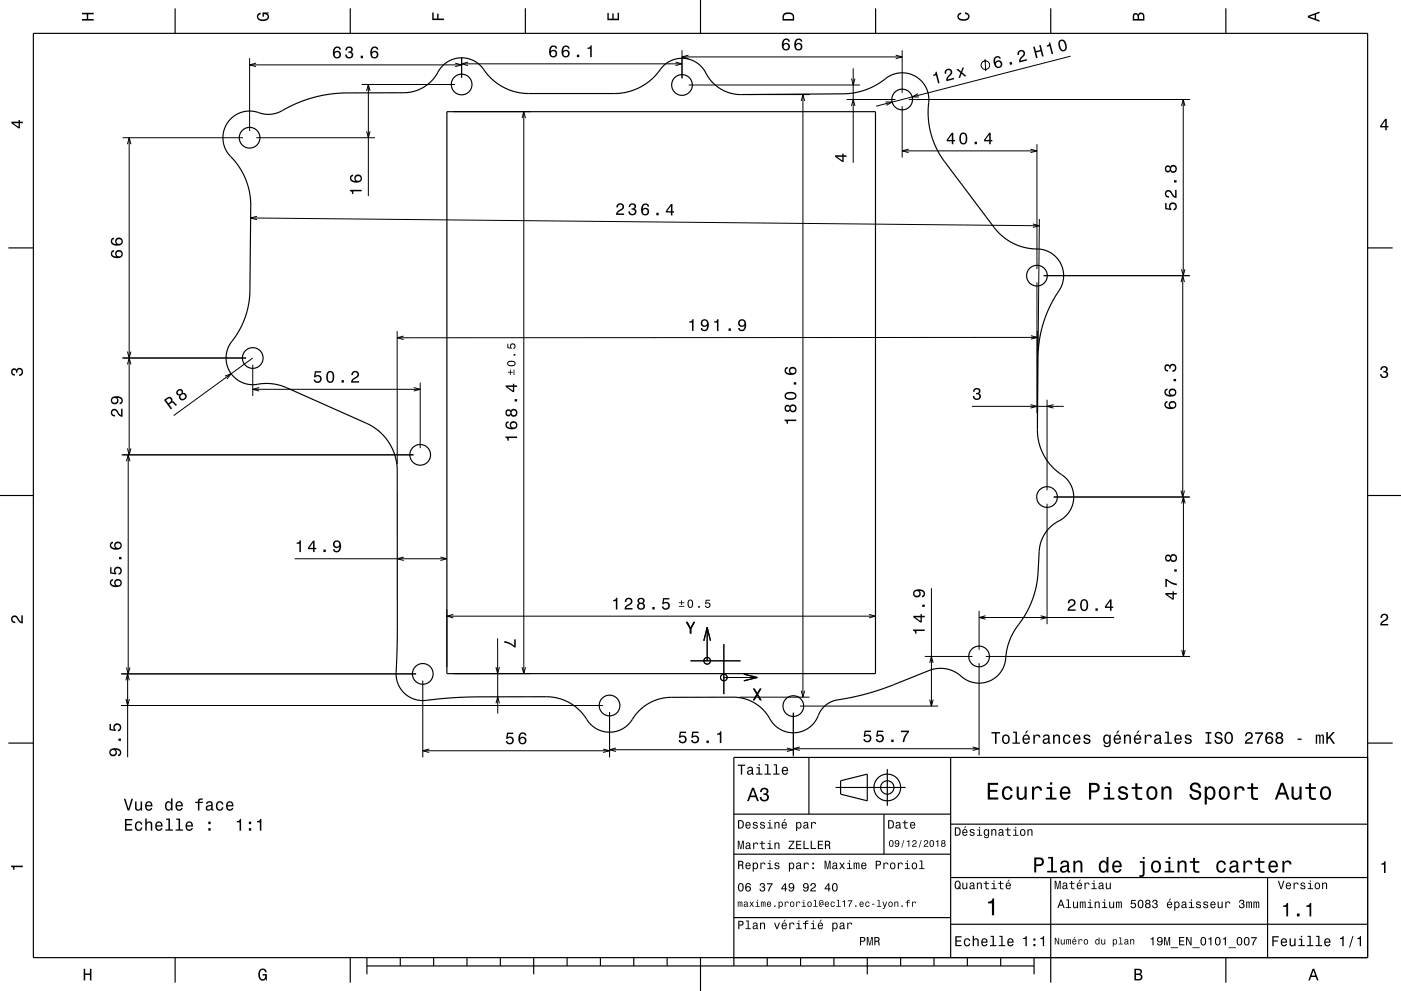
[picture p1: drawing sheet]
<svg xmlns="http://www.w3.org/2000/svg" width="420mm" height="297mm" viewBox="0 0 420 297" stroke-linecap="round" stroke-linejoin="round" font-family="sans-serif">
<g fill="none" stroke="#000" stroke-width=".3">
<path d="M74.8 17.4v21.9M74.8 19.4h63.6M76.8 18.9l-2 .5 2 .6M136.5 18.9l1.9 .5-1.9 .6M138.4 17.1v6.2M138.4 19.1h66.1M140.3 18.6l-1.9 .5 1.9 .6M202.5 18.6l2 .5-2 .6M204.5 15.1v8.4M204.5 17.1h66M206.4 16.5l-1.9 .6 1.9 .5M268.5 16.5l2 .6-2 .5"/>
<path d="M270.5 15.1v12.7M295.3 17.8l.2 3.5M320.9 16.8l-58.3 15M108.4 25.3h28M109.9 27.3l.5-2 .5 2M109.9 39.3l.5 2 .5-2M110.4 25.3v33.5M136 33.5h23M156.5 35.4l.5-1.9 .5 1.9M157 33.5v168.4M206.5 25.5h51.3M224.2 28.3h18.5"/>
<path d="M240.2 30.3l.5-2 .5 2M240.7 28.3v180.6M253.8 29.8h14.7M255.3 31.8l.5-2 .5 2M255.3 23.5l.5 2 .5-2M255.8 20.5v28.3M265.5 30.6h2l-1.8 1M270.5 31.8v15.4M272.5 29.8h84.2M275.2 28.1l-1.7 .9 2 .1M354.2 31.8l.5-2 .5 2M354.7 29.8v52.8"/>
<path d="M36.7 41.3h36.1M38.2 43.2l.5-1.9 .5 1.9M38.7 41.3v95M76.8 41.3h35.6M270.5 45.2h40.4M272.4 44.7l-1.9 .5 1.9 .5M308.9 44.7l2 .5-2 .5M310.9 43.2v37.4M75.1 65.3l236.5 2.4M77.1 64.8l-2 .5 2 .6M309.6 67.1l2 .6-2 .5M311.6 65.7l-.4 39.4"/>
<path d="M119.1 99.2v39.9M310.9 84.6v39.2M311 99.1v27.6M312.9 82.6h43.8M354.1 84.6l.5-2 .5 2M354.2 80.7l.5 1.9 .5-1.9M354.6 82.6v66.4M36.7 107.3h37.1M38.2 105.4l.5 1.9 .5-1.9M38.2 109.2l.5-1.9 .5 1.9M67.4 112.7l1.9-.7-1.3 1.6M75.8 109.3v9.4"/>
<path d="M75.8 116.7h50.2M75.8 107.3l-23.7 17.2M77.7 116.2l-1.9 .5 1.9 .5M121 100.7l-1.9 .5 1.9 .5M124 116.2l2 .5-2 .5M126 114.7v19.6M309.1 100.6l1.9 .5-1.9 .5M311 101.1l-191.9 .1M313.9 119.8v27.2M36.4 136.3h87.6M37.9 138.3l.5-2 .6 2M38.2 134.4l.5 1.9 .5-1.9"/>
<path d="M38.4 136.3v65.7M291.4 121.8h27.5M308.9 121.3l2 .5-2 .5M315.8 121.3l-1.9 .5 1.9 .5M313.9 151v36.1M315.9 149h40.9M354.1 147l.5 2 .5-2M354.3 150.9l.5-1.9 .5 1.9M354.8 149v47.7M88.3 167.5h45.7M121 166.9l-1.9 .6 1.9 .5M132 166.9l2 .6-2 .5"/>
<path d="M279.2 176.3v35.3M134 182.7v17.2M134 184.7h128.5M135.9 184.1l-1.9 .6 1.9 .5M148.7 199.9l.5 2 .5-2M149.2 191.3v22.5M156.5 200l.5 1.9 .5-1.9M207 198h15M212 188v10M217 193v15M260.5 184.1l2 .6-2 .5M262.5 182.7v17.2"/>
<path d="M277.2 196.7h14.3M278.7 198.7l.5-2 .5 2M293.5 183.1v11.6M293.5 198.7v27.7M293.5 185.1h40.5M295.5 184.5l-2 .6 2 .5M295.5 196.7h61.3M312 184.5l1.9 .6-1.9 .5M354.3 194.8l.5 1.9 .5-1.9M36.3 202h88.4M36.3 211.4h144.4M37.7 209.5l.6 1.9 .5-1.9"/>
<path d="M37.7 203.9l.6-1.9 .5 1.9M37.9 200l.5 2 .6-2M38.3 202v24.9M126.7 204v23M136 201.9h23M148.7 210.8l.5-2 .5 2M182.7 213.4v13.6M217 203h10M221.8 208.9h20.9M237.8 213.6v13.1M239.8 211.6h41.4M240.2 207l.5 1.9 .5-1.9"/>
<path d="M278.7 209.7l.5 1.9 .5-1.9M126.7 225h56M128.7 224.5l-2 .5 2 .5M180.8 224.5l1.9 .5-1.9 .5M182.7 224.7h55.1M184.7 224.2l-2 .5 2 .5M235.9 224.2l1.9 .5-1.9 .5M237.8 224.4h55.7M239.8 223.9l-2 .5 2 .5M291.6 223.9l1.9 .5-1.9 .5"/>
<circle cx="295.4" cy="19.5" r="1.28"/>
<circle cx="212" cy="198" r="1"/>
<circle cx="217" cy="203" r="1"/>
</g>
<g fill="none" stroke="#000" stroke-width=".35">
<path d="M10 10h400v277h-400zM52.5 2.5v7.5M105 2.5v7.5M157.5 2.5v7.5M210 0v10M262.5 2.5v7.5M315 2.5v7.5M367.5 2.5v7.5M69 35.8a8.4 8.4 0 0 1 9.7-1.7 10 10 0 0 0 7.8-2l3.2-1.4 3.3-1.2 6.6-1.4 3.7-.2 18-.1 2.5-.3 2.6-1 1.8-1.2 1.8-1.8 1.3-1.9a8.1 8.1 0 0 1 14.5 .3l2 2.1 2.5 1.8 2.7 1.3 2.9 .7 2.6 .2h25.9l4-.5 3.7-1.5 3.4-2.4 2.4-2.7a8.1 8.1 0 0 1 14.3 2l1.9 2.3 2.3 1.6 2.7 1.2 2.8 .3 32.8-.3 3-.5 2.6-.9 2.5-1.2 2.3-1.5a8.1 8.1 0 0 1 9.6-.9 8.1 8.1 0 0 1 3.6 9v3.3l.5 3.4 .9 3.4 1.4 3.2 1.9 2.9 15 20 2.6 2.7 3.1 2 3.3 1.2 3.9 .5a8.1 8.1 0 0 1 7.4 5 8.1 8.1 0 0 1-1.7 8.8l-1.8 3.3-1.4 3.4-1.1 3.4-.8 3.9-.3 4.5-.2 22.6 .7 3.9 1.4 3.4 2.3 3 2.9 2.5a8.1 8.1 0 0 1 3.5 7.8 8.1 8.1 0 0 1-5.4 6.6l-2.5 2.4-1.7 3-.6 2.7-.6 9-.9 4.2-2.2 5.3-3.6 5.4-1.3 2.4-1 3.1-.5 3.2a8.1 8.1 0 0 1-5.6 7 8.1 8.1 0 0 1-8.5-2.4l-1.8-.9-1.9-.6-1.7-.2-2 .2-17.2 6.5-5.5 1.6-5.4 1a8 8 0 0 0-7.1 6 8.1 8.1 0 0 1-7.7 4 8.1 8.1 0 0 1-6.9-5.2l-1.5-1.7-2.1-1.8-2-1-2.4-.7-2.2-.3-19.2 .1-3.3 .5-3.2 1.4-2.5 1.9-2.3 2.9a8.1 8.1 0 0 1-14.3-1.1l-2-2.2-2.5-1.8-2.5-1.1-3.1-.6h-25.2l-5.7 .3-6.7 .7a8.2 8.2 0 0 1-8.7-10.1l.3-10.8v-48.4l-.4-3-1.2-3.3-1.4-2.3-1.6-1.9-1.9-1.7-2.3-1.4-25.3-11.2-3.9-.8-4 .2a8.1 8.1 0 0 1-8.5-4.4 8.1 8.1 0 0 1 1.7-9.5l1.7-2.7 1.3-3 1-3.1 .4-2.7 .5-28.6-.5-3.9-1.1-3.6-2-3.8-2.4-3a8 8 0 0 1-.2-11.1zM134 33.5h128.5v168.4h-128.5zM2.5 74.3h7.5M410 74.3h7.5"/>
<path d="M0 148.5h10M410 148.5h10M211 192l1-4 1 4M223 202l4 1-4 1M2.5 222.7h7.5M242.5 227v17M250.5 236h21M252 234l8-2v8l-8-2zM266 230.5v11M285 227v60M410 222.7h7.5M410 227h-190v62.5"/>
<path d="M220 244h65M220 256h65M265 244v12M285 247h125M220 275h65M285 277h125M285 263h125M315 263v31.5M380 263v24M52.5 287v7.5M105 287v7.5M110 289.5h200"/>
<path d="M110 287v5M120 287v2.5M130 287v2.5M140 287v2.5M150 287v2.5M160 287v5M170 287v2.5M180 287v2.5M190 287v2.5M200 287v2.5M210 287v10M230 287v2.5"/>
<path d="M240 287v2.5M250 287v2.5M260 287v5M270 287v2.5M280 287v2.5M290 287v2.5M300 287v2.5M310 287v5M367.5 287v7.5"/>
<circle cx="138.4" cy="25.3" r="3.1"/>
<circle cx="204.5" cy="25.5" r="3.1"/>
<circle cx="270.5" cy="29.8" r="3.1"/>
<circle cx="74.8" cy="41.3" r="3.1"/>
<circle cx="310.9" cy="82.6" r="3.1"/>
<circle cx="75.8" cy="107.3" r="3.1"/>
<circle cx="126" cy="136.3" r="3.1"/>
<circle cx="313.9" cy="149" r="3.1"/>
<circle cx="293.5" cy="196.7" r="3.1"/>
<circle cx="126.7" cy="202" r="3.1"/>
<circle cx="182.7" cy="211.4" r="3.1"/>
<circle cx="237.8" cy="211.6" r="3.1"/>
<circle cx="266" cy="236" r="4"/>
<circle cx="266" cy="236" r="2"/>
</g>
<g fill="#000">
<path d="M24.6 3.8h3.5v.5h-1.7v1.4h1.7v.5h-3.5v-.5h1.4v-1.4h-1.4z" fill-rule="evenodd"/>
<path d="M77.3 4.2l.8-.4v.5l-.3 .1a.68 .68 0 0 0-.4 .6 .68 .68 0 0 0 .4 .6 1.68 1.68 0 0 0 2.4-.6 .93 .93 0 0 0-1.1-.8v.8h-.4v-1.3h1.9v.3l-.5 .1 .4 .4a1.19 1.19 0 0 1-.9 1.7 1.9 1.9 0 0 1-2.6-1.3z" fill-rule="evenodd"/>
<path d="M100.3 14.2a2.39 2.39 0 0 0 .2 3.2 1.16 1.16 0 0 0 1.5-.3 1.16 1.16 0 0 0-.2-1.5 1.16 1.16 0 0 0-1.5 0 1.02 1.02 0 0 1 .8-1.3l.5 .2 .2 .4h.4a1.12 1.12 0 0 0-.7-.9 1.12 1.12 0 0 0-1.2 .2zM100.3 16.4a.75 .75 0 0 1 1.5 0 .75 .75 0 0 1-1.5 0zM103.9 14.2l-.3 .9h.4a.62 .62 0 0 1 .3-.8 .62 .62 0 0 1 .8 .3 .62 .62 0 0 1-.2 .8h-.5v.4a.74 .74 0 0 1 1 .6 .74 .74 0 0 1-.8 .9 .74 .74 0 0 1-.7-1h-.4a1.18 1.18 0 0 0 1.5 1.2 1.18 1.18 0 0 0 .6-1.8l-.3-.1a1.01 1.01 0 0 0 .1-1.6 1.01 1.01 0 0 0-1.5 .2zM108.1 16.7v.7h.7v-.7zM111.5 14.2a2.39 2.39 0 0 0 .2 3.2 1.16 1.16 0 0 0 1.5-.3 1.16 1.16 0 0 0-.1-1.5 1.16 1.16 0 0 0-1.6 0 1.02 1.02 0 0 1 .8-1.3l.5 .2 .2 .4h.4a1.12 1.12 0 0 0-.7-.9 1.12 1.12 0 0 0-1.2 .2zM111.5 16.4a.75 .75 0 0 1 1.5 0 .75 .75 0 0 1-1.5 0z" fill-rule="evenodd"/>
<path d="M129.6 3.8h.4v1.8h1.1v-1.5h.4v1.5h1.6v.4h-3.5z" fill-rule="evenodd"/>
<path d="M165.1 13.9a2.4 2.4 0 0 0 .2 3.2 1.16 1.16 0 0 0 1.5-.3 1.16 1.16 0 0 0-.1-1.6 1.16 1.16 0 0 0-1.6 .1 1.02 1.02 0 0 1 .8-1.3l.5 .2 .2 .4h.4a1.12 1.12 0 0 0-.7-1 1.12 1.12 0 0 0-1.2 .3zM165.1 16.1a.75 .75 0 0 1 1.5 0 .75 .75 0 0 1-1.5 0zM168.9 13.9a2.4 2.4 0 0 0 .2 3.2 1.16 1.16 0 0 0 1.5-.3 1.16 1.16 0 0 0-.2-1.6 1.16 1.16 0 0 0-1.6 .1 1.02 1.02 0 0 1 .9-1.3l.4 .2 .2 .4h.5a1.12 1.12 0 0 0-.8-1 1.12 1.12 0 0 0-1.1 .3zM168.8 16.1a.75 .75 0 0 1 1.5 0 .75 .75 0 0 1-1.5 0zM172.9 16.4v.7h.7v-.7zM176.1 14.3v.3h.8v2.5h.5v-3.5h-.3a.77 .77 0 0 1-1 .7z" fill-rule="evenodd"/>
<path d="M182.1 3.9h.4v1.7h1.1v-1.6h.4v1.6h1.2v-1.8h.4v2.3h-3.5z" fill-rule="evenodd"/>
<path d="M235 4a2.21 2.21 0 0 0-.4 2.2h3.5v-1.2a1.92 1.92 0 0 0-3.1-1zM235.3 4.4l.4-.2a1.45 1.45 0 0 1 2 .8v.7h-2.7l.1-1z" fill-rule="evenodd"/>
<path d="M234.9 11.8a2.39 2.39 0 0 0 .2 3.2 1.16 1.16 0 0 0 1.5-.3 1.16 1.16 0 0 0-.2-1.5 1.16 1.16 0 0 0-1.5 0 1.02 1.02 0 0 1 .8-1.3l.4 .2 .2 .4h.5a1.12 1.12 0 0 0-.7-.9 1.12 1.12 0 0 0-1.2 .2zM234.9 14a.75 .75 0 0 1 1.4 0 .75 .75 0 0 1-1.4 0zM238.7 11.8a2.39 2.39 0 0 0 .1 3.2 1.16 1.16 0 0 0 1.6-.3 1.16 1.16 0 0 0-.2-1.5 1.16 1.16 0 0 0-1.6 0 1.02 1.02 0 0 1 .8-1.3l.5 .2 .2 .4h.4a1.12 1.12 0 0 0-.7-.9 1.12 1.12 0 0 0-1.1 .2zM238.6 14a.75 .75 0 0 1 1.5 0 .75 .75 0 0 1-1.5 0z" fill-rule="evenodd"/>
<path d="M287.3 4.2l.8-.4v.4l-.3 .1a.66 .66 0 0 0-.4 .6 .66 .66 0 0 0 .4 .6 1.69 1.69 0 0 0 2.5-.5 .9 .9 0 0 0-1-.8v-.5a1.24 1.24 0 0 1 1.4 1.1 1.24 1.24 0 0 1-1.1 1.4 1.93 1.93 0 0 1-2.6-1.2z" fill-rule="evenodd"/>
<path d="M298.2 17.1a2.24 2.24 0 0 0 .8 3.3 1.16 1.16 0 0 0 1.4-.7 1.16 1.16 0 0 0-.5-1.5 1.16 1.16 0 0 0-1.5 .5 1.03 1.03 0 0 1 .5-1.5l.4 .1 .3 .3 .5-.1a1.1 1.1 0 0 0-1.9-.4zM298.5 19.3a.75 .75 0 0 1 1.5 0 .75 .75 0 0 1-1.5 0zM302.6 18.7l.2 .7 .7-.1-.2-.8zM305.5 15.2a1.15 1.15 0 0 0-.4 1.3l.4-.1a.71 .71 0 0 1 .3-.9 .71 .71 0 0 1 1 .2 .71 .71 0 0 1-.3 1l-.2 .2a1.65 1.65 0 0 0-.7 1.8l2.3-.6-.1-.4-1.8 .5 .6-1a1.16 1.16 0 0 0 .6-1.7 1.16 1.16 0 0 0-1.7-.3z" fill-rule="evenodd"/>
<path d="M309.7 14l.9 3.4 .5-.1-.5-1.6 1.4-.3 .4 1.6 .5-.1-.9-3.4-.5 .1 .4 1.4-1.4 .3-.3-1.4zM314.5 12.8a.77 .77 0 0 1-.7 .9l.1 .3 .7-.2 .7 2.4 .4-.1-.9-3.4zM317.6 12.1a2.43 2.43 0 0 0 .9 3.3 1.14 1.14 0 0 0 1.3-1.3l-.1-.8a1.51 1.51 0 0 0-1.6-1.4zM317.9 12.4l.6-.1a2.38 2.38 0 0 1 .7 2.5l-.7 .2a2.37 2.37 0 0 1-.6-2.6z" fill-rule="evenodd"/>
<path d="M339.8 4.2l-.2 2h3.5v-1.4a.98 .98 0 0 0-.7-1 .98 .98 0 0 0-1.2 .6 .84 .84 0 0 0-1.4-.2zM340.1 4.5l.4-.1 .4 .1 .1 1.2h-1zM341.6 4.4l.4-.2a.58 .58 0 0 1 .7 .7v.8h-1.2z" fill-rule="evenodd"/>
<path d="M392.1 4.7v.6l3.5 1.2v-.4l-1-.4v-1.4l1-.4v-.4zM392.6 5l1.5-.5v1z" fill-rule="evenodd"/>
<path d="M3.4 36.5v.4l2.1 1.6h.5v-1.6h.8v-.4h-.8v-.5h-.4v.5zM4 36.9h1.6v1.1z" fill-rule="evenodd"/>
<path d="M280.5 21.5a.77 .77 0 0 1-.8 .9l.1 .4 .8-.2 .6 2.4 .5-.1-.9-3.4zM283.6 20.8l-.4 .8 .1 .5 .4-.1a.7 .7 0 0 1 .3-.9 .7 .7 0 0 1 .9 .3 .7 .7 0 0 1-.2 .9l-.3 .2a1.62 1.62 0 0 0-.7 1.8l2.4-.6-.1-.4-1.9 .5 .6-1a1.16 1.16 0 0 0 .7-1.6 1.16 1.16 0 0 0-1.8-.4zM286.7 20.8l1.2 1-.6 1.6 .5-.1 .5-1.2 .9 .8 .5-.1-1.3-1.1 .6-1.5-.5 .1-.4 1.1-.9-.8z" fill-rule="evenodd"/>
<path d="M415.3 35.6l-1.6 2.1v.5h1.6v.8h.4v-.8h.5v-.4h-.5v-2.2zM415.3 36.2v1.6h-1.1z" fill-rule="evenodd"/>
<path d="M104.9 56.9v.3a.77 .77 0 0 1 .7 1h.3v-.9h2.5v-.4zM105.2 52.6a1.44 1.44 0 0 0 .1 1.7 1.44 1.44 0 0 0 1.6 .4 1.26 1.26 0 0 0 1.6-.9 1.26 1.26 0 0 0-1.1-1.5 1.11 1.11 0 0 0-1.1 .7 1.11 1.11 0 0 0 .3 1.2 1.02 1.02 0 0 1-1.3-.8l.2-.4 .4-.2v-.5zM106.6 53.5a.75 .75 0 0 1 1.5 0 .75 .75 0 0 1-1.5 0z" fill-rule="evenodd"/>
<path d="M250.4 46.5v.5l2.1 1.5h.4v-1.5h.9v-.5h-.9v-.5h-.4v.5zM250.9 47h1.6v1.1z" fill-rule="evenodd"/>
<path d="M285.3 39.8l-1.5 2.1v.5h1.5v.8h.5v-.8h.5v-.5h-.5v-2.1zM285.3 40.4v1.5h-1.1zM287.9 40.2a2.02 2.02 0 0 0 .9 3.1 2.04 2.04 0 0 0 .9-3.1 1.11 1.11 0 0 0-1.8 0zM288.5 40.2h.6a2.38 2.38 0 0 1 0 2.6h-.6a2.38 2.38 0 0 1 0-2.6zM292.2 42.5v.7h.7v-.7zM296.5 39.8l-1.5 2.1v.5h1.5v.8h.5v-.8h.5v-.5h-.5v-2.1zM296.5 40.4v1.5h-1.1z" fill-rule="evenodd"/>
<path d="M33.5 75.3a1.44 1.44 0 0 0 .1 1.6 1.44 1.44 0 0 0 1.6 .5 1.26 1.26 0 0 0 1.6-1 1.26 1.26 0 0 0-1.1-1.5 1.11 1.11 0 0 0-1.1 .7 1.11 1.11 0 0 0 .3 1.3 1.03 1.03 0 0 1-1.3-.9l.2-.4 .4-.2v-.5zM34.9 76.2a.75 .75 0 0 1 1.5 0 .75 .75 0 0 1-1.5 0zM33.5 71.5a1.44 1.44 0 0 0 .1 1.7 1.44 1.44 0 0 0 1.6 .4 1.26 1.26 0 0 0 1.6-.9 1.26 1.26 0 0 0-1.1-1.5 1.11 1.11 0 0 0-1.1 .7 1.11 1.11 0 0 0 .3 1.2 1.03 1.03 0 0 1-1.3-.8l.2-.4 .4-.2v-.5zM34.9 72.4a.75 .75 0 0 1 1.5 0 .75 .75 0 0 1-1.5 0z" fill-rule="evenodd"/>
<path d="M185.1 61.2l-.3 .9 .4 .1a.7 .7 0 0 1 .6-.9 .7 .7 0 0 1 .8 .5 .7 .7 0 0 1-.5 .9l-.3 .1a1.64 1.64 0 0 0-1.1 1.6h2.4v-.4h-1.9l.8-.8a1.17 1.17 0 0 0 1-1.7 1.17 1.17 0 0 0-1.9-.3zM188.8 61.2l-.3 .9h.4a.62 .62 0 0 1 .4-.8 .62 .62 0 0 1 .8 .3 .62 .62 0 0 1-.3 .8h-.5v.4a.72 .72 0 0 1 1 .5 .72 .72 0 0 1-.5 .9 .72 .72 0 0 1-.9-.5l-.1-.4h-.4a1.18 1.18 0 0 0 1.5 1.2 1.18 1.18 0 0 0 .6-1.8l-.2-.1a1.01 1.01 0 0 0 0-1.5 1.01 1.01 0 0 0-1.5 .1zM192.7 61.2a2.39 2.39 0 0 0 .2 3.3 1.16 1.16 0 0 0 1.5-.3 1.16 1.16 0 0 0-.2-1.6 1.16 1.16 0 0 0-1.5 0 1.02 1.02 0 0 1 .8-1.2l.5 .1 .1 .4h.5a1.11 1.11 0 0 0-.7-.9 1.11 1.11 0 0 0-1.2 .2zM192.6 63.4a.75 .75 0 0 1 1.5 0 .75 .75 0 0 1-1.5 0zM196.8 63.8v.7h.7v-.7zM201.2 61.1l-1.6 2.1v.5h1.5v.9h.5v-.9h.5v-.4h-.5v-2.2zM201.2 61.7l-.1 1.6h-1.1z" fill-rule="evenodd"/>
<path d="M349.3 60.8v1.9l1.9 .3v-.4a.8 .8 0 0 1-.3-1.3 .8 .8 0 0 1 1.3 .1 .8 .8 0 0 1-.4 1.2v.5a1.21 1.21 0 0 0 1.1-1.5 1.21 1.21 0 0 0-1.7-.8 1.21 1.21 0 0 0-.5 1.7l-1-.1v-1.6zM349.5 57.2a1.2 1.2 0 0 0-.2 1.4 1.2 1.2 0 0 0 1.2 .6v-.4a.7 .7 0 0 1-.9-.5 .7 .7 0 0 1 .5-.9 .7 .7 0 0 1 .9 .5l.1 .3a1.63 1.63 0 0 0 1.6 1.1v-2.4h-.4v1.9l-.4-.3-.8-1.2a1.1 1.1 0 0 0-1.6-.1zM352 54v.7h.7v-.7zM349.5 49.8a1 1 0 0 0-.2 1.5 1 1 0 0 0 1.5-.1 1.09 1.09 0 0 0 1.7 .2 1.09 1.09 0 0 0 0-1.6 1.09 1.09 0 0 0-1.7 .2l-.7-.5zM351 50.6a.75 .75 0 0 1 1.5 0 .75 .75 0 0 1-1.5 0zM349.6 50.6a.6 .6 0 0 1 1.2 0 .6 .6 0 0 1-1.2 0z" fill-rule="evenodd"/>
<path d="M206.6 96.3v.4h.9v2.5h.4v-3.5h-.3a.77 .77 0 0 1-1 .6zM210.4 96a1.15 1.15 0 0 0-.1 1.7 1.15 1.15 0 0 0 1.7-.1 1.02 1.02 0 0 1-.8 1.3l-.5-.2-.2-.4h-.4a1.23 1.23 0 0 0 1.4 .9 1.23 1.23 0 0 0 1-1.4 1.42 1.42 0 0 0-.4-1.8 1.42 1.42 0 0 0-1.7 0zM210.5 96.8a.75 .75 0 0 1 1.5 0 .75 .75 0 0 1-1.5 0zM214.1 96.3v.4h.8v2.5h.5v-3.5h-.4a.77 .77 0 0 1-.9 .6zM218.4 98.4v.8h.7v-.8zM221.6 96a1.15 1.15 0 0 0-.1 1.6 1.15 1.15 0 0 0 1.7 0 1.02 1.02 0 0 1-.8 1.3l-.5-.2-.2-.4h-.4a1.23 1.23 0 0 0 1.5 .9 1.23 1.23 0 0 0 .9-1.4 1.42 1.42 0 0 0-.4-1.8 1.42 1.42 0 0 0-1.7 0zM221.7 96.8a.75 .75 0 0 1 1.5 0 .75 .75 0 0 1-1.5 0z" fill-rule="evenodd"/>
<path d="M3.6 110.6a.86 .86 0 0 1 1.4 .2 1.12 1.12 0 0 1 1.5-.4 1.12 1.12 0 0 1 .3 1.6l-.5 .6-.6 .1v-.5a.72 .72 0 0 0 .9-.6 .72 .72 0 0 0-.8-.8 .72 .72 0 0 0-.6 .9h-.4a.62 .62 0 0 0-.4-.8 .62 .62 0 0 0-.8 .5 .62 .62 0 0 0 .5 .7h.4l-.1 .5a1.17 1.17 0 0 1-1-.7 1.17 1.17 0 0 1 .2-1.3z" fill-rule="evenodd"/>
<path d="M53 117.1a.84 .84 0 0 0-.1 1 .84 .84 0 0 0 .9 .4 1.09 1.09 0 0 0 .8 1.4 1.09 1.09 0 0 0 1.3-.9 1.09 1.09 0 0 0-1.1-1.2 .95 .95 0 0 0-.6-1.3 .95 .95 0 0 0-1.2 .6zM54.1 118.9a.71 .71 0 0 1 1.4 0 .71 .71 0 0 1-1.4 0zM53.3 117.6a.6 .6 0 0 1 1.2 0 .6 .6 0 0 1-1.2 0z" fill-rule="evenodd"/>
<path d="M94.4 111.2l-.3 1.9h.4a.8 .8 0 0 1 1.3-.2 .8 .8 0 0 1-.1 1.2 .8 .8 0 0 1-1.2-.3h-.5a1.21 1.21 0 0 0 1.5 1 1.21 1.21 0 0 0 .8-1.6 1.21 1.21 0 0 0-1.7-.6l.1-.9h1.6v-.5zM98.1 111.6a2.02 2.02 0 0 0 .9 3.2 2.03 2.03 0 0 0 .9-3.2 1.1 1.1 0 0 0-1.8 0zM98.7 111.7h.6a2.37 2.37 0 0 1 0 2.6h-.6a2.38 2.38 0 0 1 0-2.6zM102.4 113.9v.8h.7v-.8zM105.6 111.5l-.3 .9h.5a.71 .71 0 0 1 .5-.8 .71 .71 0 0 1 .9 .5 .71 .71 0 0 1-.5 .8l-.3 .2a1.63 1.63 0 0 0-1.2 1.6h2.5v-.5h-2l.9-.8a1.17 1.17 0 0 0 .9-1.6 1.17 1.17 0 0 0-1.9-.3z" fill-rule="evenodd"/>
<path d="M154 110.7v1.7h.2v-1.7zM152.9 110.7v.7h-.6v.3h.6v.7h.2v-.7h.6v-.3h-.6v-.7zM152.4 108.3a.79 .79 0 0 0-.3 .9 .79 .79 0 0 0 .7 .5 1.33 1.33 0 0 0 1.8-.8 1.42 1.42 0 0 0-2.2-.6zM152.4 108.7l.5-.2 1.1 .1a.45 .45 0 0 1 0 .7h-1.4zM154 106.1v.5h.5v-.5zM152.1 103v1.3l1.3 .2v-.3a.56 .56 0 0 1-.2-.8 .56 .56 0 0 1 .9 0 .56 .56 0 0 1-.2 .9v.3a.85 .85 0 0 0 .7-1.1 .85 .85 0 0 0-1.2-.5 .85 .85 0 0 0-.3 1.2l-.7-.1v-1.1z" fill-rule="evenodd"/>
<path d="M292 116.6a1.01 1.01 0 0 1 1.5-.2 1.01 1.01 0 0 1 0 1.5 1.12 1.12 0 0 1 .4 1.6 1.12 1.12 0 0 1-1.6 .3l-.6-.6-.1-.5h.5a.72 .72 0 0 0 .7 .9 .72 .72 0 0 0 .7-.8 .72 .72 0 0 0-.9-.6v-.4a.62 .62 0 0 0 .8-.4 .62 .62 0 0 0-.4-.8 .62 .62 0 0 0-.8 .5v.3h-.5z" fill-rule="evenodd"/>
<path d="M414.1 110a1.01 1.01 0 0 1 1.5-.2 1.01 1.01 0 0 1 0 1.6 1.12 1.12 0 0 1 .4 1.5 1.12 1.12 0 0 1-1.6 .3l-.6-.5-.1-.6h.5a.72 .72 0 0 0 .7 .9 .72 .72 0 0 0 .7-.8 .72 .72 0 0 0-.9-.6v-.4a.62 .62 0 0 0 .8-.4 .62 .62 0 0 0-.5-.8 .62 .62 0 0 0-.7 .5v.4h-.5z" fill-rule="evenodd"/>
<path d="M33.5 122.8a1.2 1.2 0 0 0-.2 1.4 1.2 1.2 0 0 0 1.2 .6v-.4a.7 .7 0 0 1-.9-.6 .7 .7 0 0 1 .5-.8 .7 .7 0 0 1 .9 .5l.2 .3a1.63 1.63 0 0 0 1.5 1.1v-2.4h-.4v1.9l-.4-.3-.8-1.2a1.11 1.11 0 0 0-1.6-.1zM33.6 119.1a1.17 1.17 0 0 0-.2 1.6 1.17 1.17 0 0 0 1.6 .2 1.17 1.17 0 0 0 .2-1.7 1.02 1.02 0 0 1 1.2 .9l-.1 .4-.4 .2v.5a1.23 1.23 0 0 0 .9-1.5 1.23 1.23 0 0 0-1.5-1zM33.6 119.9a.75 .75 0 0 1 1.5 0 .75 .75 0 0 1-1.5 0z" fill-rule="evenodd"/>
<path d="M49.2 119.9l2 2.8 .4-.3-.9-1.2 .4-.3 .7-.2 .9 .9 .4-.3-1.1-1h-.4a.97 .97 0 0 0-.3-1.2 .97 .97 0 0 0-1.2 .1zM49.8 119.9l.4-.3a.6 .6 0 0 1 1 .1 .6 .6 0 0 1-.3 .9l-.4 .3z" fill-rule="evenodd"/>
<path d="M151.5 130.8v.4a.77 .77 0 0 1 .7 .9h.3v-.8h2.5v-.5zM151.8 126.6a1.44 1.44 0 0 0 .1 1.6 1.44 1.44 0 0 0 1.6 .5 1.26 1.26 0 0 0 1.6-1 1.26 1.26 0 0 0-1.2-1.5 1.11 1.11 0 0 0-1 .7 1.11 1.11 0 0 0 .3 1.3 1.03 1.03 0 0 1-1.3-.9l.2-.4 .4-.2v-.5zM153.2 127.4a.75 .75 0 0 1 1.5 0 .75 .75 0 0 1-1.5 0zM151.8 122.9a1 1 0 0 0-.2 1.5 1 1 0 0 0 1.5-.1 1.09 1.09 0 0 0 1.7 .2 1.09 1.09 0 0 0 0-1.6 1.09 1.09 0 0 0-1.7 .2l-.7-.5zM153.3 123.7a.75 .75 0 0 1 1.5 0 .75 .75 0 0 1-1.5 0zM151.9 123.7a.6 .6 0 0 1 1.2 0 .6 .6 0 0 1-1.2 0zM154.3 119.6v.7h.7v-.7zM151.6 115.5v.5l2.1 1.5h.5v-1.5h.8v-.5h-.8v-.5h-.4v.5zM152.2 116h1.6v1.1z" fill-rule="evenodd"/>
<path d="M235.2 125.7v.4a.78 .78 0 0 1 .7 .9h.3v-.8h2.5v-.5zM235.4 121.6a1 1 0 0 0-.1 1.5 1 1 0 0 0 1.5-.1 1.09 1.09 0 0 0 1.6 .2 1.09 1.09 0 0 0 0-1.6 1.09 1.09 0 0 0-1.6 .2l-.7-.5zM237 122.4a.71 .71 0 0 1 1.4 0 .71 .71 0 0 1-1.4 0zM235.6 122.4a.59 .59 0 0 1 1.1 0 .59 .59 0 0 1-1.1 0zM235.6 117.7a1.13 1.13 0 0 0-.4 1.3 1.13 1.13 0 0 0 1 .8 1.9 1.9 0 0 0 2.6-1.2 2.03 2.03 0 0 0-3.2-.9zM235.7 118.3a2.38 2.38 0 0 1 2.6 0v.7a2.37 2.37 0 0 1-2.6 0zM238 114.6v.7h.7v-.7zM235.4 110.3a1.44 1.44 0 0 0 .1 1.6 1.44 1.44 0 0 0 1.7 .5 1.26 1.26 0 0 0 1.6-1 1.26 1.26 0 0 0-1.2-1.5 1.11 1.11 0 0 0-1.1 .7 1.11 1.11 0 0 0 .4 1.3 1.02 1.02 0 0 1-1.3-.8l.1-.5 .5-.2v-.4zM236.9 111.2a.75 .75 0 0 1 1.5 0 .75 .75 0 0 1-1.5 0z" fill-rule="evenodd"/>
<path d="M349.3 120.5a1.44 1.44 0 0 0 .1 1.7 1.44 1.44 0 0 0 1.6 .4 1.26 1.26 0 0 0 1.7-.9 1.26 1.26 0 0 0-1.2-1.5 1.11 1.11 0 0 0-1.1 .7 1.11 1.11 0 0 0 .3 1.2 1.02 1.02 0 0 1-1.2-.8l.1-.5 .4-.2v-.4zM350.8 121.4a.75 .75 0 0 1 1.5 0 .75 .75 0 0 1-1.5 0zM349.3 116.8a1.44 1.44 0 0 0 .1 1.6 1.44 1.44 0 0 0 1.6 .5 1.26 1.26 0 0 0 1.7-1 1.26 1.26 0 0 0-1.2-1.5 1.11 1.11 0 0 0-1.1 .7 1.11 1.11 0 0 0 .3 1.3 1.02 1.02 0 0 1-1.2-.9l.1-.4 .4-.2v-.5zM350.8 117.6a.75 .75 0 0 1 1.5 0 .75 .75 0 0 1-1.5 0zM351.8 113.6v.7h.8v-.7zM349.3 109.4a1.17 1.17 0 0 0-.2 1.3 1.17 1.17 0 0 0 1.1 .7v-.5a.62 .62 0 0 1-.8-.3 .62 .62 0 0 1 .3-.8 .62 .62 0 0 1 .8 .2v.5h.4a.72 .72 0 0 1 .5-.9 .72 .72 0 0 1 .9 .4 .72 .72 0 0 1-.5 .9l-.3 .1v.5a1.18 1.18 0 0 0 1.2-1.6 1.18 1.18 0 0 0-1.9-.6l-.1 .3a.86 .86 0 0 0-1.4-.2z" fill-rule="evenodd"/>
<path d="M33.2 173.9a1.44 1.44 0 0 0 .1 1.6 1.44 1.44 0 0 0 1.6 .5 1.26 1.26 0 0 0 1.6-1 1.26 1.26 0 0 0-1.1-1.5 1.11 1.11 0 0 0-1.1 .7 1.11 1.11 0 0 0 .3 1.3 1.02 1.02 0 0 1-1.3-.9l.2-.4 .4-.2v-.5zM34.6 174.7a.75 .75 0 0 1 1.5 0 .75 .75 0 0 1-1.5 0zM33 170v1.9l1.9 .3v-.4a.8 .8 0 0 1-.3-1.3 .8 .8 0 0 1 1.3 .1 .8 .8 0 0 1-.4 1.2v.5a1.21 1.21 0 0 0 1.1-1.5 1.21 1.21 0 0 0-1.7-.9 1.21 1.21 0 0 0-.5 1.8l-1-.2v-1.5zM35.7 166.9v.7h.7v-.7zM33.2 162.6a1.44 1.44 0 0 0 .1 1.7 1.44 1.44 0 0 0 1.6 .5 1.26 1.26 0 0 0 1.6-1 1.26 1.26 0 0 0-1.1-1.5 1.11 1.11 0 0 0-1.1 .7 1.11 1.11 0 0 0 .3 1.3 1.03 1.03 0 0 1-1.3-.9l.2-.4 .4-.2v-.5zM34.6 163.5a.75 .75 0 0 1 1.5 0 .75 .75 0 0 1-1.5 0z" fill-rule="evenodd"/>
<path d="M88.9 162.6v.4h.8v2.5h.5v-3.6h-.3a.77 .77 0 0 1-1 .7zM93.8 162l-1.5 2.1v.5h1.6v.9h.4v-.9h.5v-.4h-.5v-2.2zM93.9 162.6v1.6h-1.2zM97 164.7v.8h.7v-.8zM100.1 162.3a1.15 1.15 0 0 0 0 1.6 1.15 1.15 0 0 0 1.7 0 1.03 1.03 0 0 1-.9 1.2l-.4-.1-.2-.4h-.5a1.23 1.23 0 0 0 1.5 .9 1.23 1.23 0 0 0 .9-1.5 1.41 1.41 0 0 0-.3-1.7 1.41 1.41 0 0 0-1.8 0zM100.3 163.1a.75 .75 0 0 1 1.5 0 .75 .75 0 0 1-1.5 0z" fill-rule="evenodd"/>
<path d="M349.4 177.7v.5l2.1 1.5h.4v-1.5h.9v-.5h-.9v-.5h-.4v.5zM349.9 178.2h1.6v1.1zM349.4 173.5v2.4h.4v-1.9a5.2 5.2 0 0 0 3 1.4v-.5a5.3 5.3 0 0 1-3-1.4zM352 170.6v.7h.8v-.7zM349.5 166.5a1 1 0 0 0-.1 1.4 1 1 0 0 0 1.5 0 1.09 1.09 0 0 0 1.6 .2 1.09 1.09 0 0 0 0-1.7 1.09 1.09 0 0 0-1.6 .2l-.7-.4zM351.1 167.3a.71 .71 0 0 1 1.4 0 .71 .71 0 0 1-1.4 0zM349.6 167.3a.6 .6 0 0 1 1.2 0 .6 .6 0 0 1-1.2 0z" fill-rule="evenodd"/>
<path d="M3.6 184.7a1.22 1.22 0 0 1 2 .8l.8 .8v-1.9h.4v2.4a2.76 2.76 0 0 1-2-1.8 .69 .69 0 0 0-1.1 .5 .69 .69 0 0 0 .9 .8v.4a1.19 1.19 0 0 1-1.2-.6 1.19 1.19 0 0 1 .2-1.4z" fill-rule="evenodd"/>
<path d="M151.2 192.1a5.2 5.2 0 0 1 2.9 1.4v-1.9h.5v2.4h-.4a5.3 5.3 0 0 0-3-1.4z" fill-rule="evenodd"/>
<path d="M183.8 179.8v.4h.8v2.5h.5v-3.6h-.4a.77 .77 0 0 1-.9 .7zM187.6 179.5l-.3 .9h.5a.71 .71 0 0 1 .5-.8 .71 .71 0 0 1 .8 .5 .71 .71 0 0 1-.5 .8l-.3 .2a1.63 1.63 0 0 0-1.1 1.6h2.4v-.5h-1.9l.9-.8a1.17 1.17 0 0 0 .9-1.6 1.17 1.17 0 0 0-1.9-.3zM191.4 179.4l-.2 .3a.8 .8 0 0 0 .4 1.1 1.09 1.09 0 0 0-.2 1.6 1.09 1.09 0 0 0 1.6 0 1.09 1.09 0 0 0-.2-1.6 .95 .95 0 0 0 .3-1.4 .95 .95 0 0 0-1.4-.2zM191.5 181.7a.71 .71 0 0 1 1.4 0 .71 .71 0 0 1-1.4 0zM191.6 180.1a.6 .6 0 0 1 1.2 0 .6 .6 0 0 1-1.2 0zM195.6 181.9v.8h.7v-.8zM198.8 179.2l-.3 1.9h.4a.8 .8 0 0 1 1.2-.2 .8 .8 0 0 1 0 1.2 .8 .8 0 0 1-1.2-.4h-.5a1.21 1.21 0 0 0 1.5 1.1 1.21 1.21 0 0 0 .8-1.6 1.21 1.21 0 0 0-1.7-.6l.1-1h1.6v-.4z" fill-rule="evenodd"/>
<path d="M203.5 181.6v.2h1.7v-.2zM203.5 180.5v.3h.7v.6h.3v-.6h.7v-.3h-.7v-.6h-.3v.6zM206.3 180l-.2 .4a1.33 1.33 0 0 0 .9 1.8 1.37 1.37 0 0 0 .8-1.3 1.37 1.37 0 0 0-.8-1.2zM206.7 180h.3a1.19 1.19 0 0 1 0 1.9l-.5-.5v-.9zM209.3 181.6v.5h.5v-.5zM211.6 179.7l-.2 1.3h.3a.56 .56 0 0 1 .8-.1 .56 .56 0 0 1 0 .9 .56 .56 0 0 1-.9-.3h-.3a.85 .85 0 0 0 1.1 .7 .85 .85 0 0 0 .5-1.1 .85 .85 0 0 0-1.2-.4l.1-.7h1.1v-.3z" fill-rule="evenodd"/>
<path d="M205.6 186.4h.6l.8 1.6 .9-1.6h.5l-1.1 2.1v1.4h-.5v-1.4z" fill-rule="evenodd"/>
<path d="M205.6 186.4h.6l.8 1.6 .9-1.6h.5l-1.1 2.1v1.4h-.5v-1.4z" fill-rule="evenodd"/>
<path d="M273.7 188.7v.3a.77 .77 0 0 1 .7 .9h.3v-.8h2.5v-.4zM273.8 184.6v.4l2.1 1.5h.5v-1.5h.8v-.4h-.8v-.5h-.4v.5zM274.4 185h1.6v1.1zM276.5 181.2v.7h.7v-.7zM274.1 176.9a1.17 1.17 0 0 0-.2 1.7 1.17 1.17 0 0 0 1.6 .2 1.17 1.17 0 0 0 .1-1.7 1.02 1.02 0 0 1 1.3 .8l-.1 .5-.4 .2v.4a1.23 1.23 0 0 0 .9-1.4 1.23 1.23 0 0 0-1.5-1l-1.2 .1zM274.1 177.8a.75 .75 0 0 1 1.5 0 .75 .75 0 0 1-1.5 0z" fill-rule="evenodd"/>
<path d="M320.5 179.9l-.4 .9h.5a.71 .71 0 0 1 .5-.8 .71 .71 0 0 1 .9 .5 .71 .71 0 0 1-.5 .8l-.3 .2a1.63 1.63 0 0 0-1.1 1.6h2.4v-.5h-1.9l.8-.8a1.17 1.17 0 0 0 .9-1.6 1.17 1.17 0 0 0-1.8-.3zM324.1 180a2.01 2.01 0 0 0 .9 3.2 2.03 2.03 0 0 0 .9-3.2 1.11 1.11 0 0 0-1.8 0zM324.7 180h.7a2.38 2.38 0 0 1 0 2.7h-.7a2.37 2.37 0 0 1 0-2.7zM328.4 182.3v.8h.7v-.8zM332.8 179.6l-1.6 2.2v.4h1.6v.9h.4v-.9h.5v-.4h-.5v-2.2zM332.8 180.2v1.6h-1.1z" fill-rule="evenodd"/>
<path d="M414.2 184.2a1.18 1.18 0 0 1 1.9 .3 1.18 1.18 0 0 1-1 1.7l-.8 .8h1.9v.4h-2.4a2.76 2.76 0 0 1 1.8-2 .69 .69 0 0 0-.5-1.1 .69 .69 0 0 0-.8 .9h-.4z" fill-rule="evenodd"/>
<path d="M225.7 206.4h.6l.7 1.3 .8-1.3h.5l-1 1.7 1 1.8h-.5l-.8-1.4-.8 1.4h-.5l1.1-1.8z" fill-rule="evenodd"/>
<path d="M225.7 206.4h.6l.7 1.3 .8-1.3h.5l-1 1.7 1 1.8h-.5l-.8-1.4-.8 1.4h-.5l1.1-1.8z" fill-rule="evenodd"/>
<path d="M33.2 224.5a1.17 1.17 0 0 0-.3 1.7 1.17 1.17 0 0 0 1.7 .2 1.17 1.17 0 0 0 .1-1.7 1.03 1.03 0 0 1 1.3 .8l-.2 .5-.4 .2v.4a1.23 1.23 0 0 0 .9-1.4 1.23 1.23 0 0 0-1.5-1zM33.1 225.4a.75 .75 0 0 1 1.5 0 .75 .75 0 0 1-1.5 0zM35.5 221.3v.7h.8v-.7zM32.8 217v1.8l1.9 .3v-.4a.8 .8 0 0 1-.2-1.2 .8 .8 0 0 1 1.2 0 .8 .8 0 0 1-.4 1.2v.5a1.21 1.21 0 0 0 1.1-1.5 1.21 1.21 0 0 0-1.6-.8 1.21 1.21 0 0 0-.6 1.7l-.9-.1v-1.5z" fill-rule="evenodd"/>
<path d="M37.1 239.4l1.2 3.5h.5l1.1-3.5h-.5l-.9 3-.9-3zM40.5 240.2v1.8a.89 .89 0 0 0 .6 1 .89 .89 0 0 0 1.1-.5v.4h.4v-2.7h-.4v1.6a.65 .65 0 0 1-.4 .7 .65 .65 0 0 1-.8-.3l-.1-2zM43.8 240.5a1.45 1.45 0 0 0-.3 1.6 1.45 1.45 0 0 0 1.5 .8l.7-.8h-.5l-.6 .5a.76 .76 0 0 1-.7-.9h1.8a1.16 1.16 0 0 0-.5-1.4 1.16 1.16 0 0 0-1.4 .2zM44.1 240.7l.2-.2a.67 .67 0 0 1 .7 .1 .67 .67 0 0 1 .3 .7h-1.4zM49.7 240.5a1.49 1.49 0 0 0-.2 1.5 1.49 1.49 0 0 0 1.2 1l.6-.5v.4h.4v-3.6h-.4v1.3a.89 .89 0 0 0-1.6-.1zM50.1 240.8a.62 .62 0 0 1 .7-.3 .62 .62 0 0 1 .4 .6l.1 .4a.83 .83 0 0 1-.7 1.1 1.19 1.19 0 0 1-.5-1.8zM52.9 240.5a1.45 1.45 0 0 0-.3 1.6 1.45 1.45 0 0 0 1.5 .8l.7-.8h-.5l-.6 .5a.76 .76 0 0 1-.7-.9h1.8a1.16 1.16 0 0 0-.5-1.4 1.16 1.16 0 0 0-1.4 .2zM53.2 240.7l.2-.2a.67 .67 0 0 1 .7 .1 .67 .67 0 0 1 .3 .7h-1.4zM58.5 240.3v.4h.8v2.2h.5v-2.2h1v-.4h-1v-.4l1-.2v-.4a.96 .96 0 0 0-1.1 0 .96 .96 0 0 0-.4 1zM62.1 240.3l-.3 .7h.4a.55 .55 0 0 1 .7-.5 .55 .55 0 0 1 .3 .7l-.2 .1a.91 .91 0 0 0-1.3 .5 .91 .91 0 0 0 .8 1.2l.9-.5 .1 .4h.5v-.3l-.2-.1v-1.6a1.02 1.02 0 0 0-1.7-.6zM62.2 241.8l1.1-.3a.77 .77 0 0 1-.2 .9 .77 .77 0 0 1-.9 .1zM65 240.5a1.45 1.45 0 0 0-.2 1.7 1.45 1.45 0 0 0 1.5 .7l.6-.5 .1-.5h-.5l-.4 .7a1.02 1.02 0 0 1-.9-1.1 1.02 1.02 0 0 1 .9-1l.4 .6h.5a1.09 1.09 0 0 0-.8-1 1.09 1.09 0 0 0-1.2 .4zM68.1 240.5a1.45 1.45 0 0 0-.3 1.6 1.45 1.45 0 0 0 1.5 .8l.7-.8h-.5l-.6 .5a.76 .76 0 0 1-.7-.9h1.8a1.16 1.16 0 0 0-.5-1.4 1.16 1.16 0 0 0-1.4 .2zM68.4 240.7l.2-.2a.67 .67 0 0 1 .7 .1 .67 .67 0 0 1 .2 .7h-1.3z" fill-rule="evenodd"/>
<path d="M152 219.6l-.3 1.8h.4a.8 .8 0 0 1 1.3-.2 .8 .8 0 0 1-.1 1.2 .8 .8 0 0 1-1.2-.3h-.5a1.21 1.21 0 0 0 1.5 1 1.21 1.21 0 0 0 .8-1.6 1.21 1.21 0 0 0-1.7-.6l.1-.9h1.6v-.4zM155.9 219.8a2.4 2.4 0 0 0 .2 3.2 1.16 1.16 0 0 0 1.5-.3 1.16 1.16 0 0 0-.2-1.6 1.16 1.16 0 0 0-1.5 .1 1.02 1.02 0 0 1 .8-1.3l.5 .1 .2 .4h.4a1.11 1.11 0 0 0-.7-.9 1.11 1.11 0 0 0-1.2 .3zM155.9 221.9a.75 .75 0 0 1 1.5 0 .75 .75 0 0 1-1.5 0z" fill-rule="evenodd"/>
<path d="M203.8 219.3l-.3 1.8h.4a.8 .8 0 0 1 1.3-.2 .8 .8 0 0 1-.1 1.2 .8 .8 0 0 1-1.2-.3h-.5a1.21 1.21 0 0 0 1.5 1 1.21 1.21 0 0 0 .8-1.6 1.21 1.21 0 0 0-1.7-.6l.1-.9h1.6v-.4zM207.5 219.3l-.2 1.8h.4a.8 .8 0 0 1 1.2-.2 .8 .8 0 0 1-.1 1.2 .8 .8 0 0 1-1.2-.3h-.4a1.21 1.21 0 0 0 1.5 1 1.21 1.21 0 0 0 .8-1.6 1.21 1.21 0 0 0-1.8-.6l.2-.9h1.5v-.4zM211.8 221.9v.8h.7v-.8zM215 219.8v.4h.8v2.5h.5v-3.5h-.4a.77 .77 0 0 1-.9 .6z" fill-rule="evenodd"/>
<path d="M221.2 229.2v.3h.9v2.7h.4v-2.7h.9v-.3zM224.3 230l-.3 .5h.4a.47 .47 0 0 1 .5-.4 .47 .47 0 0 1 .4 .6l-.2 .1a.78 .78 0 0 0-1.1 .4 .78 .78 0 0 0 .6 1l.8-.3 .1 .2 .5 .1v-.3l-.3-.1v-1.3a.87 .87 0 0 0-.6-.7 .87 .87 0 0 0-.8 .2zM224.4 231.3l.9-.3v.4a.51 .51 0 0 1-.5 .5 .51 .51 0 0 1-.5-.5zM226.8 229.9v.3h.6v1.6h-.8v.4h2v-.4h-.8v-1.9zM227.4 229.1v.4h.4v-.4zM229.4 229.1v.3h.6v2.4h-.8v.4h1.9v-.4h-.8v-2.7zM232 229.1v.3h.6v2.4h-.8v.4h1.9v-.4h-.7v-2.7zM234.6 230.1a1.24 1.24 0 0 0-.2 1.4 1.24 1.24 0 0 0 1.2 .7l.6-.7h-.3l-.6 .4a.64 .64 0 0 1-.5-.8h1.5v-.2a.96 .96 0 0 0-.5-1 .96 .96 0 0 0-1.2 .2zM234.9 230.3l.7-.2 .3 .7h-1.1z" fill-rule="evenodd"/>
<path d="M259.2 219l-.3 1.8h.4a.8 .8 0 0 1 1.3-.2 .8 .8 0 0 1-.1 1.2 .8 .8 0 0 1-1.2-.3h-.5a1.21 1.21 0 0 0 1.5 1 1.21 1.21 0 0 0 .8-1.6 1.21 1.21 0 0 0-1.7-.6l.1-.9h1.6v-.4zM262.9 219l-.2 1.8h.4a.8 .8 0 0 1 1.2-.2 .8 .8 0 0 1-.1 1.2 .8 .8 0 0 1-1.2-.3h-.4a1.21 1.21 0 0 0 1.5 1 1.21 1.21 0 0 0 .8-1.6 1.21 1.21 0 0 0-1.8-.6l.2-.9h1.5v-.4zM267.2 221.6v.8h.7v-.8zM270.1 219v.4h1.9a5.2 5.2 0 0 0-1.4 3h.5a5.3 5.3 0 0 1 1.4-3v-.4z" fill-rule="evenodd"/>
<path d="M296.1 234.6v5h3.2v-.6h-2.5v-1.7h2.2v-.6h-2.2v-1.5h2.4v-.6zM300.8 236.2a2.18 2.18 0 0 0 1.2 3.6 1.51 1.51 0 0 0 1.6-1.6h-.6a.95 .95 0 0 1-.9 1 .95 .95 0 0 1-1-.9 1.6 1.6 0 0 1 .9-2.1 .86 .86 0 0 1 .9 .8h.7a1.56 1.56 0 0 0-1.1-1.3 1.56 1.56 0 0 0-1.7 .5zM304.8 235.8v2.5a1.27 1.27 0 0 0 .9 1.4 1.27 1.27 0 0 0 1.5-.7v.6h.6v-3.8h-.6v2.2a.92 .92 0 0 1-.6 1.1 .92 .92 0 0 1-1.2-.4v-2.9zM309.4 235.8v3.8h.6v-2.2a.95 .95 0 0 1 .5-1.1 .95 .95 0 0 1 1.2 .3l.1 .4h.6a1.28 1.28 0 0 0-1-1.4 1.28 1.28 0 0 0-1.4 .8v-.6zM313.8 235.9v.5h1v2.7h-1.3v.5h3.2v-.5h-1.3v-3.2zM314.8 234.4v.8h.6v-.8zM318.1 236.2a2.2 2.2 0 0 0 1.2 3.6 1.51 1.51 0 0 0 1.5-1.3h-.6l-.3 .5-.5 .2a1.08 1.08 0 0 1-1-1.3h2.5a1.66 1.66 0 0 0-.7-2 1.66 1.66 0 0 0-2.1 .3zM318.6 236.5a.94 .94 0 0 1 1.2-.2 .94 .94 0 0 1 .5 1h-1.9zM326.5 234.6v5h.6v-2.1a1.92 1.92 0 0 0 2.6-1.4 1.33 1.33 0 0 0-1.5-1.5zM327.1 235.2a1.6 1.6 0 0 1 1.8 .5 .86 .86 0 0 1 0 .9 .86 .86 0 0 1-.9 .3h-.9zM331.1 235.9v.5h1v2.7h-1.3v.5h3.3v-.5h-1.3v-3.2zM332.1 234.4v.8h.7v-.8zM335.6 235.9a1.08 1.08 0 0 0-.3 1.2 1.08 1.08 0 0 0 1 .7l1.2 .5a.91 .91 0 0 1-.8 1 .91 .91 0 0 1-1-.9h-.6a1.52 1.52 0 0 0 1.7 1.3 1.52 1.52 0 0 0 1.3-1.7l-.5-.5-1.6-.4a.76 .76 0 0 1 .6-1 .76 .76 0 0 1 .9 .7h.6a1.47 1.47 0 0 0-1-1.2 1.47 1.47 0 0 0-1.5 .3zM340.4 234.7v1.2h-1.1v.5h1.1v2.6a1.49 1.49 0 0 0 2 .7v-.5a.97 .97 0 0 1-1.4-.5v-2.3h1.4v-.5h-1.4v-1.2zM344.1 236.2a2.18 2.18 0 0 0 1.2 3.6 2.12 2.12 0 0 0 1.7-2.1 2.12 2.12 0 0 0-1.7-2.1l-.7 .2zM344.6 236.6a.96 .96 0 0 1 1-.4 .96 .96 0 0 1 .7 .8 1.59 1.59 0 0 1-1 2.2 1.67 1.67 0 0 1-.7-2.6zM348.2 235.8v3.8h.6v-2.2a.91 .91 0 0 1 .6-1.1 .91 .91 0 0 1 1.1 .5v2.8h.7v-2.5a1.27 1.27 0 0 0-.9-1.4 1.27 1.27 0 0 0-1.5 .6v-.5zM357.1 234.9a1.37 1.37 0 0 0-.3 1.5 1.37 1.37 0 0 0 1.3 .9 1.1 1.1 0 0 1 1.3 1.3 1.19 1.19 0 0 1-1.3 .5 1.19 1.19 0 0 1-.9-1.1h-.7a1.73 1.73 0 0 0 2.2 1.8 1.73 1.73 0 0 0 1-2.6l-1.1-.4a1.02 1.02 0 0 1-1.2-.9 .99 .99 0 0 1 1.1-.8 .99 .99 0 0 1 .8 1h.7a1.66 1.66 0 0 0-1-1.6 1.66 1.66 0 0 0-1.9 .4zM361.2 235.8v5.3h.6v-2.1a1.32 1.32 0 0 0 1.4 .7 1.32 1.32 0 0 0 1.1-1.1 2.15 2.15 0 0 0-1.4-3l-.6 .2-.5 .5v-.5zM362.1 236.6a.9 .9 0 0 1 .9-.4 .9 .9 0 0 1 .7 .8 1.61 1.61 0 0 1-.9 2.2 1.69 1.69 0 0 1-.7-2.6zM365.8 236.2a2.18 2.18 0 0 0 1.2 3.6 2.16 2.16 0 0 0 1.8-1.8 2.16 2.16 0 0 0-1.1-2.2h-1.4zM366.3 236.6a.96 .96 0 0 1 1-.4 .96 .96 0 0 1 .7 .8 1.59 1.59 0 0 1-1 2.2 1.67 1.67 0 0 1-.7-2.6zM370.1 235.8v3.8h.6v-2.2a.95 .95 0 0 1 .5-1.1 .95 .95 0 0 1 1.2 .3l.1 .4h.6a1.28 1.28 0 0 0-1-1.4 1.28 1.28 0 0 0-1.4 .8v-.6zM375.1 234.7v1.2h-1.1v.5h1.1v2.6a1.49 1.49 0 0 0 2 .7v-.5a.98 .98 0 0 1-1.4-.5v-2.3h1.4v-.5h-1.4v-1.2zM384 234.6l-1.8 5h.6l.6-1.5h2l.5 1.5h.7l-1.9-5zM384.4 235.3l.7 2.2h-1.5zM387.2 235.8v2.5a1.27 1.27 0 0 0 .9 1.4 1.27 1.27 0 0 0 1.5-.7v.6h.6v-3.8h-.6v2.2a.92 .92 0 0 1-.6 1.1 .92 .92 0 0 1-1.1-.4l-.1-2.9zM392.4 234.7v1.2h-1.1v.5h1.1v2.6a1.49 1.49 0 0 0 2.1 .7v-.5a.97 .97 0 0 1-1.4-.5l-.1-2.3h1.5v-.5h-1.5v-1.2zM396.1 236.2a2.18 2.18 0 0 0 1.3 3.6 2.16 2.16 0 0 0 1.7-1.8 2.16 2.16 0 0 0-1-2.2h-1.4zM396.6 236.6a.96 .96 0 0 1 1-.4 .96 .96 0 0 1 .7 .8 1.59 1.59 0 0 1-.9 2.2 1.67 1.67 0 0 1-.8-2.6z" fill-rule="evenodd"/>
<path d="M297.2 219.4v.4h1.1v3.1h.4v-3.1h1.1v-.4zM300.7 220.5a1.45 1.45 0 0 0-.2 1.7 1.45 1.45 0 0 0 1.5 .7 1.45 1.45 0 0 0 .7-1.8 1.45 1.45 0 0 0-1.6-.9zM301 220.8a.67 .67 0 0 1 .7-.3 .67 .67 0 0 1 .5 .6 .93 .93 0 0 1 0 1.1 .93 .93 0 0 1-1 .3 1.37 1.37 0 0 1-.2-1.7zM303.7 219.3v.4h.7v2.8h-.9v.4h2.3v-.4h-.9v-3.2zM307.8 219l-.5 .8h.3l.7-.8zM306.8 220.5a1.45 1.45 0 0 0-.2 1.6 1.45 1.45 0 0 0 1.4 .8l.7-.8h-.4l-.6 .5a.76 .76 0 0 1-.7-.9h1.7a1.16 1.16 0 0 0-.4-1.4 1.16 1.16 0 0 0-1.5 .2zM307.2 220.7l.2-.2a.67 .67 0 0 1 .7 .1 .67 .67 0 0 1 .2 .7h-1.3zM309.8 220.2v2.7h.4v-1.5a.66 .66 0 0 1 .4-.8 .66 .66 0 0 1 .8 .2l.1 .2h.4a.89 .89 0 0 0-.7-.9 .89 .89 0 0 0-1 .5v-.4zM312.9 220.3l-.2 .7h.4a.55 .55 0 0 1 .6-.5 .55 .55 0 0 1 .4 .7l-.2 .1a.91 .91 0 0 0-1.3 .5 .91 .91 0 0 0 .8 1.2l.9-.5 .1 .4h.5v-.3l-.2-.1v-1.6a1.02 1.02 0 0 0-1.8-.6zM313.1 221.8l1.1-.3a.77 .77 0 0 1-.2 .9 .77 .77 0 0 1-.9 .1zM315.7 220.2v2.7h.4v-1.6a.63 .63 0 0 1 .6-.8 .63 .63 0 0 1 .6 .7v1.7h.5v-1.8a.89 .89 0 0 0-.6-1 .89 .89 0 0 0-1.1 .5v-.4zM319 220.5a1.45 1.45 0 0 0-.3 1.7 1.45 1.45 0 0 0 1.5 .7l.6-.5 .1-.5h-.4l-.4 .7a1.01 1.01 0 0 1-1-1.1 1.01 1.01 0 0 1 1-1l.3 .6h.5a1.09 1.09 0 0 0-.8-1 1.09 1.09 0 0 0-1.1 .4zM322 220.5a1.45 1.45 0 0 0-.3 1.6 1.45 1.45 0 0 0 1.5 .8l.7-.8h-.5l-.6 .5a.76 .76 0 0 1-.7-.9h1.8a1.16 1.16 0 0 0-.5-1.4 1.16 1.16 0 0 0-1.4 .2zM322.3 220.7l.2-.2a.67 .67 0 0 1 .7 .1 .67 .67 0 0 1 .3 .7h-1.4zM325.1 220.3l-.2 .3a.96 .96 0 0 0 1.2 1.2l.3 .1a.6 .6 0 0 1-.5 .8 .6 .6 0 0 1-.7-.6h-.4a1.03 1.03 0 0 0 1.3 .9 1.03 1.03 0 0 0 .6-1.4l-1.3-.5a.54 .54 0 0 1 .4-.7 .54 .54 0 0 1 .6 .5h.5a1.09 1.09 0 0 0-1.8-.6zM331 220.5a1.49 1.49 0 0 0-.3 1.5 1.49 1.49 0 0 0 1.3 1l.6-.5a.73 .73 0 0 1-.4 1 .73 .73 0 0 1-1-.4h-.4a1.09 1.09 0 0 0 1.3 .9 1.09 1.09 0 0 0 .9-1.2v-2.6h-.4v.4l-.4-.4a.9 .9 0 0 0-1.2 .3zM331.3 220.8a.63 .63 0 0 1 .7-.3 .63 .63 0 0 1 .5 .6 .91 .91 0 0 1 0 1 .91 .91 0 0 1-.9 .4l-.4-.5zM335.1 219l-.5 .8h.3l.7-.8zM334.1 220.5a1.45 1.45 0 0 0-.2 1.6 1.45 1.45 0 0 0 1.4 .8l.7-.8h-.4l-.6 .5a.76 .76 0 0 1-.7-.9h1.8a1.17 1.17 0 0 0-.5-1.4 1.17 1.17 0 0 0-1.5 .2zM334.5 220.7l.2-.2a.67 .67 0 0 1 .7 .1 .67 .67 0 0 1 .2 .7h-1.3zM336.9 220.2v2.7h.5v-1.6a.63 .63 0 0 1 .4-.7 .63 .63 0 0 1 .8 .3v2h.4v-1.8a.89 .89 0 0 0-.6-1 .89 .89 0 0 0-1 .5v-.4zM341.2 219l-.5 .8h.3l.7-.8zM340.2 220.5a1.46 1.46 0 0 0-.2 1.6 1.46 1.46 0 0 0 1.4 .8l.7-.8h-.4l-.6 .5a.76 .76 0 0 1-.7-.9h1.7a1.17 1.17 0 0 0-.4-1.4 1.17 1.17 0 0 0-1.5 .2zM340.6 220.7l.2-.2a.67 .67 0 0 1 .7 .1 .67 .67 0 0 1 .2 .7h-1.3zM343.2 220.2v2.7h.4v-1.5a.66 .66 0 0 1 .4-.8 .66 .66 0 0 1 .8 .2l.1 .2h.4a.89 .89 0 0 0-.7-.9 .89 .89 0 0 0-1 .5v-.4zM346.3 220.3l-.2 .7h.4a.55 .55 0 0 1 .6-.5 .55 .55 0 0 1 .4 .7l-.2 .1a.91 .91 0 0 0-1.3 .5 .91 .91 0 0 0 .8 1.2l.9-.5 .1 .4h.5l-.2-.6v-1.4a1.02 1.02 0 0 0-.7-.8 1.02 1.02 0 0 0-1.1 .2zM346.5 221.8l1.1-.3a.77 .77 0 0 1-.2 .9 .77 .77 0 0 1-.9 .1zM349.3 219.3v.4h.7v2.8h-.9v.4h2.2v-.4h-.9v-3.2zM352.4 220.5a1.45 1.45 0 0 0-.3 1.6 1.45 1.45 0 0 0 1.4 .8l.7-.8h-.4l-.6 .5a.76 .76 0 0 1-.7-.9h1.8a1.16 1.16 0 0 0-.5-1.4 1.16 1.16 0 0 0-1.4 .2zM352.7 220.7l.2-.2a.67 .67 0 0 1 .7 .1 .67 .67 0 0 1 .2 .7h-1.3zM355.4 220.3l-.2 .3a.96 .96 0 0 0 1.2 1.2l.3 .1a.6 .6 0 0 1-.5 .8 .6 .6 0 0 1-.6-.6h-.5a1.03 1.03 0 0 0 1.3 .9 1.03 1.03 0 0 0 .7-1.4l-1.4-.5a.54 .54 0 0 1 .4-.7 .54 .54 0 0 1 .7 .5h.4a1.09 1.09 0 0 0-1.8-.6zM361.4 219.4v.4h.6v2.7h-.6v.4h1.8v-.4h-.7v-2.7h.7v-.4zM364.5 219.6a1.09 1.09 0 0 0-.2 1.3 1.09 1.09 0 0 0 1.2 .5 .64 .64 0 0 1 .5 .9 .64 .64 0 0 1-1 .2l-.5-.8h-.4a1.21 1.21 0 0 0 1.4 1.3 1.21 1.21 0 0 0 .8-1.8l-.8-.3a.71 .71 0 0 1-.9-.6 .7 .7 0 0 1 .8-.6 .7 .7 0 0 1 .6 .7h.5a1.19 1.19 0 0 0-.8-1 1.19 1.19 0 0 0-1.2 .2zM367.4 219.8a2.03 2.03 0 0 0 .9 3.2 2.03 2.03 0 0 0 1-3.2 1.17 1.17 0 0 0-1.9 0zM368 219.8l.3-.1a1.66 1.66 0 0 1 0 2.9 1.69 1.69 0 0 1-.3-2.8zM373.6 219.7l-.3 .9h.4a.71 .71 0 0 1 .5-.8 .71 .71 0 0 1 .9 .5 .71 .71 0 0 1-.5 .9l-.3 .1a1.64 1.64 0 0 0-1.1 1.6h2.4v-.4h-1.9l.8-.8a1.17 1.17 0 0 0 1-1.7 1.17 1.17 0 0 0-1.9-.3zM376.3 219.5v.4h1.9a5.2 5.2 0 0 0-1.4 3h.5a5.3 5.3 0 0 1 1.4-3v-.4zM379.8 219.7a2.39 2.39 0 0 0 .2 3.2 1.16 1.16 0 0 0 1.5-.3 1.16 1.16 0 0 0-.2-1.6 1.16 1.16 0 0 0-1.5 .1 1.03 1.03 0 0 1 .8-1.3l.4 .1 .2 .4h.5a1.12 1.12 0 0 0-.7-.9 1.12 1.12 0 0 0-1.2 .3zM379.8 221.9a.75 .75 0 0 1 1.4 0 .75 .75 0 0 1-1.4 0zM382.7 219.6l-.2 .3a.79 .79 0 0 0 .4 1.1 1.09 1.09 0 0 0-.2 1.6 1.09 1.09 0 0 0 1.6 0 1.09 1.09 0 0 0-.1-1.6 .95 .95 0 0 0 .2-1.3 .95 .95 0 0 0-1.3-.3zM382.8 221.9a.71 .71 0 0 1 1.4 0 .71 .71 0 0 1-1.4 0zM382.9 220.3a.6 .6 0 0 1 1.2 0 .6 .6 0 0 1-1.2 0zM389 221.3v.4h1.2v-.4zM394.5 220.2v2.7h.4v-1.8l.2-.6h.2l.2 .3v2.1h.4v-2.1l.3-.3 .3 .5v1.9h.4v-1.9a.69 .69 0 0 0-.5-.9l-.6 .4-.5-.4-.5 .4v-.3zM397.6 219.4v3.5h.5v-1.2l.4-.5 1.2 1.7h.5l-1.4-2 1.4-1.5h-.6l-1.5 1.6v-1.6z" fill-rule="evenodd"/>
<path d="M3.3 259.4h3.5v.5h-2.5v.8h-.3a.77 .77 0 0 0-.7-.9z" fill-rule="evenodd"/>
<path d="M37.5 245.4v3.5h2.2v-.4h-1.8v-1.2h1.6v-.4h-1.6v-1h1.7v-.5zM40.7 246.5a1.45 1.45 0 0 0-.2 1.7 1.45 1.45 0 0 0 1.5 .8l.6-.6 .1-.4h-.4l-.5 .6a1.02 1.02 0 0 1-.9-1 1.02 1.02 0 0 1 1-1l.3 .5h.5a1.09 1.09 0 0 0-.8-.9 1.09 1.09 0 0 0-1.2 .3zM43.5 245.3v3.6h.5v-1.5a.64 .64 0 0 1 .4-.8 .64 .64 0 0 1 .8 .4v1.9h.4v-1.7a.88 .88 0 0 0-.6-1 .88 .88 0 0 0-1 .4v-1.3zM46.8 246.5a1.45 1.45 0 0 0-.2 1.7 1.45 1.45 0 0 0 1.4 .8l.7-.8h-.4l-.6 .4a.76 .76 0 0 1-.7-.9h1.7a1.16 1.16 0 0 0-.4-1.3 1.16 1.16 0 0 0-1.5 .1zM47.2 246.7l.2-.1a.67 .67 0 0 1 .7 .1 .67 .67 0 0 1 .2 .7h-1.3zM49.8 245.3v.4h.7v2.9h-.9v.3h2.3v-.3h-1v-3.3zM52.8 245.3v.4h.7v2.9h-.9v.3h2.3v-.3h-.9v-3.3zM55.9 246.5a1.45 1.45 0 0 0-.2 1.7 1.45 1.45 0 0 0 1.4 .8l.7-.8h-.4l-.6 .4a.76 .76 0 0 1-.7-.9h1.8a1.16 1.16 0 0 0-.5-1.3 1.16 1.16 0 0 0-1.5 .1zM56.3 246.7l.2-.1a.67 .67 0 0 1 .7 .1 .67 .67 0 0 1 .2 .7h-1.3zM62.5 248.2v.7h.7v-.7zM62.5 246.2v.8h.7v-.8z" fill-rule="evenodd"/>
<path d="M71 246.1v.4h.8v2.4h.5v-3.5h-.4a.77 .77 0 0 1-.9 .7zM74.6 248.2v.7h.7v-.7zM74.6 246.2v.8h.7v-.8zM77.1 246.1v.4h.8v2.4h.5v-3.5h-.4a.77 .77 0 0 1-.9 .7z" fill-rule="evenodd"/>
<path d="M221.2 252v2.5h.3v-2.3l.4 2.3h.3l.5-2.3v2.3h.3v-2.5h-.5l-.4 2.2-.5-2.2zM223.7 252.6l-.2 .5h.3a.39 .39 0 0 1 .5-.4 .39 .39 0 0 1 .3 .6 .73 .73 0 0 0-1 .2 .73 .73 0 0 0 .2 1l.9-.3v.2l.4 .1-.2-1.4a.73 .73 0 0 0-.4-.6 .73 .73 0 0 0-.8 .1zM223.8 253.7l.8-.2v.3a.42 .42 0 0 1-.4 .5 .42 .42 0 0 1-.4-.5zM225.8 252.5v2h.3l.1-1.6 .6-.1 .2 .3h.3a.64 .64 0 0 0-.5-.6 .64 .64 0 0 0-.7 .4v-.4zM228.3 252v.6h-.6v.3h.6v1.3a.75 .75 0 0 0 1 .3v-.3l-.6-.1-.1-.3v-.9h.7v-.3h-.7v-.6zM230.2 252.6v.3h.5v1.3h-.7v.3h1.6v-.3h-.6v-1.6zM230.7 251.9v.3h.3v-.3zM232.2 252.5v2h.3v-1.1a.45 .45 0 0 1 .4-.7 .45 .45 0 0 1 .5 .6v1.2h.3v-1.3a.63 .63 0 0 0-.5-.7 .63 .63 0 0 0-.7 .3v-.3zM236.5 252v.3h1.3l-1.4 1.9v.3h1.8v-.3h-1.4l1.4-1.9v-.3zM238.7 252v2.5h1.6v-.3h-1.3v-.9h1.1v-.3h-1.1v-.7h1.2v-.3zM240.9 252v2.5h1.6v-.3h-1.3v-2.2zM243 252v2.5h1.6v-.3h-1.2v-2.2zM245.2 252v2.5h1.6v-.3h-1.3v-.9h1.1v-.3h-1.1v-.7h1.2v-.3zM247.3 252v2.5h.3v-1.1l.8 .1 .2 1h.4l-.2-1.1-.2-.2a.69 .69 0 0 0 .3-.8 .69 .69 0 0 0-.8-.4zM247.6 252.3h.4a.43 .43 0 0 1 .5 .4 .43 .43 0 0 1-.5 .4h-.4z" fill-rule="evenodd"/>
<path d="M221.2 245.8v2.5h.9a1.28 1.28 0 0 0 1-1.2 1.28 1.28 0 0 0-1-1.3zM221.6 246.1a.96 .96 0 0 1 1.1 1 .96 .96 0 0 1-1.1 .9zM223.7 246.6a.98 .98 0 0 0-.2 1.3 .98 .98 0 0 0 1.3 .3l.2-.4-.9 .3-.3-.7 1.3-.1a.8 .8 0 0 0-.5-.9 .8 .8 0 0 0-.9 .2zM223.9 246.7l.6-.1 .2 .6h-.9zM225.9 246.5l-.2 .4 .1 .3 1 .4a.43 .43 0 0 1-.4 .5 .43 .43 0 0 1-.4-.4h-.3a.7 .7 0 0 0 .9 .7 .7 .7 0 0 0 .3-1.1l-.8-.3a.38 .38 0 0 1 .3-.5 .38 .38 0 0 1 .4 .4h.3l-.4-.6zM228 246.5l-.1 .4 .1 .3 1 .4a.43 .43 0 0 1-.4 .5 .43 .43 0 0 1-.5-.4h-.3a.7 .7 0 0 0 1 .7 .7 .7 0 0 0 .2-1.1l-.7-.3a.38 .38 0 0 1 .3-.5 .38 .38 0 0 1 .4 .4h.3l-.4-.6zM230.2 246.4v.3h.5v1.3h-.7v.3h1.6v-.3h-.6v-1.6zM230.7 245.7v.4h.3v-.4zM232.2 246.4v1.9h.3v-1.1a.45 .45 0 0 1 .4-.6 .45 .45 0 0 1 .5 .5v1.2h.3v-1.3a.63 .63 0 0 0-.5-.7 .63 .63 0 0 0-.7 .4v-.3zM235.2 245.5l-.4 .6 .8-.6zM234.5 246.6a.98 .98 0 0 0-.2 1.3 .98 .98 0 0 0 1.3 .3l.3-.4-1 .3-.3-.7 1.3-.1a.8 .8 0 0 0-.4-.9 .8 .8 0 0 0-1 .2zM234.8 246.7l.5-.1 .3 .6h-1zM238.7 246.4v2.7h.3v-1.1l.1 .2a.67 .67 0 0 0 .7 .1 .67 .67 0 0 0 .4-.5 .91 .91 0 0 0 0-1.1 .91 .91 0 0 0-1-.3l-.2 .3v-.3zM239.1 246.8l.2-.2a.7 .7 0 0 1 .7 .7 .7 .7 0 0 1-.7 .7l-.3-.3zM241.1 246.5l-.2 .4h.3a.39 .39 0 0 1 .4-.3 .39 .39 0 0 1 .3 .5 .73 .73 0 0 0-.9 .3 .73 .73 0 0 0 .1 .9l.9-.2 .1 .2h.4l-.2-1.4a.73 .73 0 0 0-.5-.6 .73 .73 0 0 0-.7 .2zM241.2 247.6l.8-.3v.3a.42 .42 0 0 1-.4 .5 .42 .42 0 0 1-.5-.5zM243.1 246.4v1.9h.4l.1-1.6 .5-.1 .2 .4h.4a.64 .64 0 0 0-.5-.7 .64 .64 0 0 0-.8 .4v-.3z" fill-rule="evenodd"/>
<path d="M225.4 236.1l-1.4 4h.5l.4-1.2h1.6l.5 1.2h.5l-1.5-4zM225.7 236.7l.7 1.7h-1.3zM228.2 236.4l-.4 1h.6a.71 .71 0 0 1 .3-.9 .71 .71 0 0 1 .9 .3 .71 .71 0 0 1-.2 1h-.5v.4a.82 .82 0 0 1 1 .5 .82 .82 0 0 1-.5 1.1 .82 .82 0 0 1-1.1-.6v-.4h-.5a1.34 1.34 0 0 0 1.7 1.4 1.34 1.34 0 0 0 .7-2.1l-.3-.1a1.11 1.11 0 0 0 .3-1.6 1.11 1.11 0 0 0-1.6-.2z" fill-rule="evenodd"/>
<path d="M266.7 252l-.2 .3a.91 .91 0 0 0 0 1.1 .91 .91 0 0 0 1 .4 1.05 1.05 0 0 0 .4-1.2 1.05 1.05 0 0 0-1-.8zM267 252.1a.81 .81 0 0 1 .7 .7 .81 .81 0 0 1-.5 .8l-.4-.5zM268.4 252a.66 .66 0 0 0 0 .9 .66 .66 0 0 0 .9 0l-.2 .7-.9-.3a.75 .75 0 0 0 1 .4 .75 .75 0 0 0 .4-1 .75 .75 0 0 0-.3-.8 .75 .75 0 0 0-.9 .1zM268.5 252.4a.42 .42 0 0 1 .8 0 .42 .42 0 0 1-.8 0zM270.9 251.7l-.7 2.3h.2l.7-2.3zM271.9 252.1v.3h.4v1.4h.3v-2zM273.7 251.9l-.2 .6h.2a.43 .43 0 0 1 .5-.5 .43 .43 0 0 1 .4 .5 .43 .43 0 0 1-.5 .4l-.5 .3-.2 .6h1.4v-.3l-1-.1a1.06 1.06 0 0 0 .8-1.5l-.5-.1zM276.1 251.7l-.7 2.3h.2l.7-2.3zM277.1 251.9l-.2 .6h.3a.43 .43 0 0 1 .4-.5 .43 .43 0 0 1 .5 .5 .43 .43 0 0 1-.6 .4l-.4 .3-.2 .6h1.4v-.3l-1.1-.1a1.07 1.07 0 0 0 .9-1.5l-.5-.1zM278.8 252l-.2 .8a.81 .81 0 0 0 .7 1 1.02 1.02 0 0 0 .8-1.1 1.02 1.02 0 0 0-1.1-.9zM279.1 252.1a.81 .81 0 0 1 .7 .7 .81 .81 0 0 1-.5 .8l-.4-.5zM280.6 252.1v.3h.4v1.4h.3v-2zM282.4 251.9l-.2 .5 .2 .3a.62 .62 0 0 0-.1 .9 .62 .62 0 0 0 1 0 .62 .62 0 0 0-.1-.9 .57 .57 0 0 0 0-.9 .57 .57 0 0 0-.8 .1zM282.4 253.2a.41 .41 0 0 1 .8 0 .41 .41 0 0 1-.8 0zM282.5 252.3a.34 .34 0 0 1 .6 0 .34 .34 0 0 1-.6 0z" fill-rule="evenodd"/>
<path d="M266.2 245.8v2.5h.9a1.28 1.28 0 0 0 1-1.2 1.28 1.28 0 0 0-1-1.3zM266.6 246.1a.96 .96 0 0 1 1.1 1 .96 .96 0 0 1-1.1 .9zM268.7 246.5l-.2 .4h.3a.39 .39 0 0 1 .5-.3 .39 .39 0 0 1 .3 .5 .73 .73 0 0 0-1 .3 .73 .73 0 0 0 .2 .9l.9-.2v.2h.4l-.2-1.4a.73 .73 0 0 0-.4-.6 .73 .73 0 0 0-.8 .2zM268.8 247.6l.8-.3v.3a.42 .42 0 0 1-.4 .5 .42 .42 0 0 1-.4-.5zM271.1 245.9v.5h-.5v.3h.5v1.3a.74 .74 0 0 0 1 .4v-.3l-.6-.1-.1-.4v-.9h.7v-.3h-.7v-.5zM273 246.6a.98 .98 0 0 0-.2 1.3 .98 .98 0 0 0 1.3 .3l.3-.4-1 .3-.3-.7 1.3-.1a.8 .8 0 0 0-.4-.9 .8 .8 0 0 0-1 .2zM273.3 246.7l.5-.1 .3 .6h-1z" fill-rule="evenodd"/>
<path d="M286.2 248v2.5h.9a1.28 1.28 0 0 0 1-1.3 1.28 1.28 0 0 0-1-1.2zM286.6 248.3a.96 .96 0 0 1 1.1 .9 .96 .96 0 0 1-1.1 1zM289.4 247.7l-.4 .6 .7-.6zM288.7 248.7a.98 .98 0 0 0-.2 1.3 .98 .98 0 0 0 1.3 .4l.2-.5-.9 .3-.3-.6 1.3-.2a.8 .8 0 0 0-.5-.8 .8 .8 0 0 0-.9 .1zM288.9 248.9l.6-.1 .2 .5h-.9zM290.9 248.6l-.2 .4 .1 .4 1 .4a.43 .43 0 0 1-.4 .5 .43 .43 0 0 1-.4-.4h-.3a.7 .7 0 0 0 .9 .7 .7 .7 0 0 0 .3-1.2l-.8-.2a.38 .38 0 0 1 .3-.5 .38 .38 0 0 1 .4 .4l.3-.1-.4-.5zM293 248.6v.3h.5v1.3h-.7v.3h1.7v-.3h-.7v-1.6zM293.5 247.9v.3h.3v-.3zM295.1 248.7l-.2 .4a.91 .91 0 0 0 .1 1 .91 .91 0 0 0 1 .3l.2-.2a.52 .52 0 0 1-.2 .7 .52 .52 0 0 1-.7-.3h-.3a.78 .78 0 0 0 .9 .6 .78 .78 0 0 0 .6-.8v-1.9h-.3v.3l-.6-.3zM295.4 248.9l.1-.1a.7 .7 0 0 1 .7 .7 .7 .7 0 0 1-.7 .7l-.2-.4zM297.2 248.5v2h.3v-1.4l.5-.3 .3 .2 .1 1.5h.3v-1.3a.63 .63 0 0 0-.5-.7 .63 .63 0 0 0-.7 .3v-.3zM299.6 248.6l-.2 .5h.3a.39 .39 0 0 1 .4-.4 .39 .39 0 0 1 .3 .6 .73 .73 0 0 0-.9 .2 .73 .73 0 0 0 .1 1l.9-.3 .1 .2 .4 .1-.2-1.4a.73 .73 0 0 0-1.2-.5zM299.7 249.7l.8-.2v.3a.42 .42 0 0 1-.4 .5 .42 .42 0 0 1-.5-.5zM301.9 248v.6h-.5v.3h.5l.1 1.3a.75 .75 0 0 0 1 .3v-.3l-.7-.1v-.3v-.9h.7v-.3h-.7v-.6zM303.8 248.6v.3h.5v1.3h-.6v.3h1.6v-.3h-.6v-1.6zM304.3 247.9v.3h.4v-.3zM306 248.7a.98 .98 0 0 0-.2 1.4 .98 .98 0 0 0 1.4 .2 .98 .98 0 0 0 .2-1.4 .98 .98 0 0 0-1.4-.2zM306.2 248.9l.2-.1a.71 .71 0 0 1 .7 .7 .71 .71 0 0 1-.7 .7l-.3-.4zM308 248.5v2h.3l.1-1.4 .5-.3 .3 .2v1.5h.3v-1.3a.63 .63 0 0 0-.4-.7 .63 .63 0 0 0-.8 .3v-.3z" fill-rule="evenodd"/>
<path d="M221.2 270.2v1.6h.2v-1.2l.2-.2 .2 1.4h.2v-1.2l.2-.2 .1 1.4h.3l-.2-1.6-.4 .2-.3-.2-.3 .2zM223.2 270.3l-.2 .4h.2a.32 .32 0 0 1 .4-.3 .32 .32 0 0 1 .2 .4 .56 .56 0 0 0-.8 .3 .56 .56 0 0 0 .4 .7l.5-.2 .4 .2v-.2l-.3-1.3zM223.2 271.3a.35 .35 0 0 1 .7 0 .35 .35 0 0 1-.7 0zM224.7 270.2l.5 .8-.6 .8h.3l.4-.6 .4 .6h.3l-.5-.8 .5-.8h-.3l-.4 .6-.3-.6zM226.6 270.3v.2h.4v1.1h-.5v.2h1.3v-.2h-.5v-1.3zM227 269.7v.3h.3v-.3zM228.1 270.2v1.6h.2l.1-1.2 .2-.2 .1 1.4h.2v-1.2l.2-.2 .2 1.4h.2l-.1-1.6-.5 .2-.3-.2-.3 .2zM230.1 270.4a.76 .76 0 0 0-.1 1.1 .76 .76 0 0 0 1.1 0l.1-.2-.8 .3-.2-.5 1-.1a.64 .64 0 0 0-.3-.8 .64 .64 0 0 0-.8 .2zM230.3 270.5l.4-.1 .2 .5h-.7zM232.1 271.3v.5h.4v-.5zM233.4 270.2v2.2h.3v-.9v.2a.71 .71 0 0 0 1-.7 .71 .71 0 0 0-1-.7v.2v-.3zM233.8 270.6l.1-.2a.56 .56 0 0 1 .5 .6 .56 .56 0 0 1-.5 .6l-.2-.3zM235.2 270.2v1.6h.3l.1-1.3 .4-.1 .5 .3a.51 .51 0 0 0-.4-.5 .51 .51 0 0 0-.6 .3v-.3zM237 270.4a.76 .76 0 0 0-.1 1.2 .76 .76 0 0 0 1.2-.2l.1-.4a.68 .68 0 0 0-.4-.7 .68 .68 0 0 0-.8 .1zM237.2 270.6a.5 .5 0 0 1 .7 .4 .5 .5 0 0 1-.7 .5zM238.7 270.2v1.6h.3l.1-1.3 .4-.1 .4 .3a.51 .51 0 0 0-.4-.5 .51 .51 0 0 0-.6 .3v-.3zM240.5 270.3v.2h.4v1.1h-.5v.2h1.3v-.2h-.6v-1.3zM240.9 269.7v.3h.2v-.3zM242.2 270.4a.76 .76 0 0 0-.1 1.2 .76 .76 0 0 0 1.2-.2l.1-.4a.68 .68 0 0 0-.4-.7 .68 .68 0 0 0-.8 .1zM242.4 270.6a.5 .5 0 0 1 .7 .4 .5 .5 0 0 1-.7 .5zM243.9 269.7v.2h.4v1.7h-.5v.2h1.3v-.2h-.5v-1.9zM245.8 269.9a1.3 1.3 0 0 0 .4 1.9l.3-.2a.49 .49 0 0 1-.8-.4v-.4a.66 .66 0 0 1 .5-.9l.4 .4a.6 .6 0 0 0-.6 .3 .6 .6 0 0 0 .1 .7l.6-.2 .3 .2-.1-.2a.97 .97 0 0 0-1-1.3zM246.1 270.7l.5-.2-.1 .5-.4 .1zM247.4 270.4a.76 .76 0 0 0-.1 1.1 .76 .76 0 0 0 1.1 0l.1-.2-.8 .3-.2-.5 1-.1a.64 .64 0 0 0-.3-.8 .64 .64 0 0 0-.8 .2zM247.6 270.5l.5-.1 .2 .5h-.8zM249.2 270.4a.76 .76 0 0 0-.1 1.1 .76 .76 0 0 0 1.1 0l.1-.3h-.3l-.1 .3a.53 .53 0 0 1-.7-.5 .53 .53 0 0 1 .7-.5l.4 .2-.4-.5zM250.9 269.7v.2h.4v1.7h-.6v.2h1.3v-.2h-.5v-1.9zM252.6 270.1v.3h.4v1.4h.3v-2zM254.2 269.8v.3h1.1l-.8 1.2-.1 .5h.3l.8-2zM256.4 271.3v.5h.4v-.5zM257.8 270.4a.76 .76 0 0 0-.1 1.1 .76 .76 0 0 0 1.1 0l.1-.2-.7 .3-.3-.5 1-.1a.64 .64 0 0 0-.3-.8 .64 .64 0 0 0-.8 .2zM258 270.5l.5-.1 .2 .5h-.8zM259.6 270.4a.76 .76 0 0 0-.1 1.1 .76 .76 0 0 0 1.1 0l.1-.3h-.3l-.1 .3a.53 .53 0 0 1-.7-.5 .53 .53 0 0 1 .7-.5l.4 .2-.4-.5zM261.4 270.9v.2h.7v-.2zM263 269.7v.2h.4v1.7h-.5v.2h1.3v-.2h-.5v-1.9zM264.5 270.2l.6 1.7-.1 .2h-.4v.3h.4l1-2.2h-.3l-.5 1.3-.4-1.3zM266.5 270.4a.76 .76 0 0 0-.1 1.2 .76 .76 0 0 0 1.2-.2v-.4a.68 .68 0 0 0-.3-.7 .68 .68 0 0 0-.8 .1zM266.7 270.6l.1-.2a.53 .53 0 0 1 .6 .6 .53 .53 0 0 1-.7 .5zM268.1 270.2v1.6h.3v-1.1l.4-.3 .2 .2 .1 1.2h.2v-1a.51 .51 0 0 0-.3-.6 .51 .51 0 0 0-.6 .3v-.3zM270.2 271.3v.5h.4v-.5zM271.5 270.3v.2h.4v1.3h.3v-1.3h.6v-.2h-.6v-.2l.6-.2v-.2h-.6l-.3 .6zM273.4 270.2v1.6h.3l.1-1.3 .4-.1 .4 .3a.51 .51 0 0 0-.4-.5 .51 .51 0 0 0-.6 .3v-.3z" fill-rule="evenodd"/>
<path d="M221.4 265l-.1 .4a1.36 1.36 0 0 0 .8 1.8 1.4 1.4 0 0 0 .8-1.3 1.4 1.4 0 0 0-.8-1.3zM221.8 265l.3-.1a1.22 1.22 0 0 1 0 2l-.5-.5v-.9zM223.8 264.8a1.72 1.72 0 0 0 .1 2.3 .83 .83 0 0 0 1.1-.2 .83 .83 0 0 0-.1-1.1 .83 .83 0 0 0-1.2 0 .74 .74 0 0 1 .6-.9l.5 .4h.3a.8 .8 0 0 0-.5-.6 .8 .8 0 0 0-.8 .1zM223.7 266.4a.55 .55 0 0 1 1.1 0 .55 .55 0 0 1-1.1 0zM228 264.8l-.3 .7h.4a.44 .44 0 0 1 .2-.6 .44 .44 0 0 1 .6 .2 .44 .44 0 0 1-.2 .6h-.3v.3a.53 .53 0 0 1 .7 .4 .53 .53 0 0 1-.6 .6 .53 .53 0 0 1-.5-.6h-.3a.82 .82 0 0 0 1.1 .8 .82 .82 0 0 0 .2-1.4 .72 .72 0 0 0 0-1.1 .72 .72 0 0 0-1 .1zM229.9 264.7v.3h1.4l-.9 1.6-.1 .6h.3l1-2.5zM235.3 264.7l-1.1 1.5v.3h1.1v.7h.3v-.7h.4v-.3h-.4v-1.5zM235.3 265.1v1.1h-.8zM236.6 264.9a.82 .82 0 0 0 0 1.2 .82 .82 0 0 0 1.2-.1 .73 .73 0 0 1-.6 .9l-.5-.4h-.3a.94 .94 0 0 0 1.3 .6 .94 .94 0 0 0 .4-1.3 .93 .93 0 0 0-.4-1 .93 .93 0 0 0-1.1 .1zM236.7 265.5a.55 .55 0 0 1 1.1 0 .55 .55 0 0 1-1.1 0zM240.9 264.9a.82 .82 0 0 0 0 1.2 .82 .82 0 0 0 1.2-.1 .73 .73 0 0 1-.6 .9l-.4-.4h-.4a.94 .94 0 0 0 1.3 .6 .94 .94 0 0 0 .5-1.3 .93 .93 0 0 0-.4-1 .93 .93 0 0 0-1.2 .1zM241.1 265.5a.53 .53 0 0 1 1 0 .53 .53 0 0 1-1 0zM243.2 264.9l-.3 .6h.4a.5 .5 0 0 1 .3-.6 .5 .5 0 0 1 .7 .4 .5 .5 0 0 1-.4 .6l-.8 .6-.2 .7h1.7v-.4h-1.3l.6-.5a.83 .83 0 0 0 .6-1.2 .83 .83 0 0 0-1.3-.2zM248.3 264.7l-1.1 1.5v.3h1.1v.7h.3v-.7h.4v-.3h-.4v-1.5zM248.3 265.1v1.1h-.8zM249.6 265a1.44 1.44 0 0 0 .7 2.2 1.4 1.4 0 0 0 .8-1.3 1.4 1.4 0 0 0-.8-1.3zM250 265l.3-.1a1.22 1.22 0 0 1 0 2l-.5-.5v-.9z" fill-rule="evenodd"/>
<path d="M221.3 258v2.5h.3v-1.1l.8 .1 .2 1h.4l-.5-1.3a.69 .69 0 0 0 .3-.8 .69 .69 0 0 0-.7-.4zM221.6 258.3h.4a.43 .43 0 0 1 .5 .4 .43 .43 0 0 1-.5 .4h-.4zM223.7 258.7a.98 .98 0 0 0-.2 1.4 .98 .98 0 0 0 1.3 .3l.2-.5-.9 .3-.3-.6 1.3-.2a.8 .8 0 0 0-.5-.8 .8 .8 0 0 0-.9 .1zM223.9 258.9l.6-.1 .2 .5h-.9zM225.7 258.5v2.7h.3v-1l.1 .1a.67 .67 0 0 0 .7 .2 .67 .67 0 0 0 .4-.6 .91 .91 0 0 0 0-1 .91 .91 0 0 0-1-.3l-.2 .2v-.3zM226.1 258.9l.2-.1a.7 .7 0 0 1 .7 .7 .7 .7 0 0 1-.7 .7l-.3-.4zM228 258.5v2h.3l.1-1.6 .5-.1 .3 .3h.3a.64 .64 0 0 0-.5-.6 .64 .64 0 0 0-.7 .4v-.4zM230.2 258.6v.3h.5v1.3h-.7v.3h1.6v-.3h-.6v-1.6zM230.7 257.9v.3h.3v-.3zM232.4 258.6l-.2 .4 .1 .4 1 .4a.43 .43 0 0 1-.3 .5 .43 .43 0 0 1-.5-.4h-.3a.71 .71 0 0 0 .9 .7 .71 .71 0 0 0 .3-1.2l-.8-.2a.38 .38 0 0 1 .3-.5 .38 .38 0 0 1 .4 .3h.4l-.5-.5zM236.5 258.5v2.7h.3v-1l.1 .1a.67 .67 0 0 0 .7 .2 .67 .67 0 0 0 .5-.6 .91 .91 0 0 0 0-1 .91 .91 0 0 0-1-.3l-.3 .2v-.3zM237 258.9l.1-.1a.7 .7 0 0 1 .7 .7 .7 .7 0 0 1-.7 .7l-.2-.4zM238.9 258.6l-.2 .5h.3a.39 .39 0 0 1 .5-.4 .39 .39 0 0 1 .2 .6 .73 .73 0 0 0-.9 .2 .73 .73 0 0 0 .2 1l.8-.3 .1 .2 .4 .1-.2-1.5a.72 .72 0 0 0-.5-.5 .72 .72 0 0 0-.7 .1zM239 259.7l.8-.2v.3a.42 .42 0 0 1-.4 .5 .42 .42 0 0 1-.4-.5zM241 258.5v2h.3l.1-1.6 .6-.1 .2 .3h.3a.64 .64 0 0 0-.5-.6 .64 .64 0 0 0-.7 .4v-.4zM243.5 259.9v.6h.5v-.6zM243.5 258.5v.6h.5v-.6zM247.2 258v2.5h.3v-2.3l.5 2.3h.3l.4-2.3v2.3h.3v-2.5h-.4l-.5 2.2-.5-2.2zM249.7 258.6l-.2 .5h.3a.39 .39 0 0 1 .5-.4 .39 .39 0 0 1 .3 .6 .73 .73 0 0 0-1 .2 .73 .73 0 0 0 .2 1l.9-.3 .1 .2 .4 .1-.2-1.5a.72 .72 0 0 0-.5-.5 .72 .72 0 0 0-.8 .1zM249.9 259.7l.7-.2v.3a.42 .42 0 0 1-.4 .5 .42 .42 0 0 1-.4-.5zM251.6 258.5l.6 1-.6 1h.3l.5-.8 .5 .8h.4l-.7-1 .7-1h-.4l-.5 .7-.4-.7zM254 258.6v.3h.5v1.3h-.6v.3h1.6v-.3h-.7v-1.6zM254.5 257.9v.3h.3v-.3zM255.9 258.5v2h.3v-1.5l.3-.3 .1 1.8h.3v-1.5l.3-.3 .2 1.8h.3l-.2-2-.6 .2-.4-.2-.3 .2v-.2zM258.4 258.7a.98 .98 0 0 0-.2 1.3 .98 .98 0 0 0 1.3 .4l.2-.5-.9 .3-.3-.6 1.3-.2a.8 .8 0 0 0-.5-.8 .8 .8 0 0 0-.9 .1zM258.6 258.9l.6-.1 .2 .5h-.9zM262.5 258v2.5h.4v-1.1a.8 .8 0 0 0 1.2-.4 .8 .8 0 0 0-.7-1zM262.9 258.3h.4a.43 .43 0 0 1 .5 .4 .43 .43 0 0 1-.5 .4h-.4zM264.8 258.5v2h.3l.2-1.6 .5-.1 .2 .3h.3a.64 .64 0 0 0-.5-.6 .64 .64 0 0 0-.7 .4v-.4zM267 258.7a.98 .98 0 0 0-.1 1.4 .98 .98 0 0 0 1.3 .2 .98 .98 0 0 0 .2-1.4 .98 .98 0 0 0-1.4-.2zM267.2 258.9l.2-.1a.71 .71 0 0 1 .7 .7 .71 .71 0 0 1-.7 .7l-.3-.4zM269.2 258.5v2h.3l.1-1.6 .5-.1 .3 .3h.3a.64 .64 0 0 0-.5-.6 .64 .64 0 0 0-.7 .4v-.4zM271.4 258.6v.3h.5v1.3h-.7v.3h1.6v-.3h-.6v-1.6zM271.9 257.9v.3h.3v-.3zM273.5 258.7a.98 .98 0 0 0-.1 1.4 .98 .98 0 0 0 1.3 .2 .98 .98 0 0 0 .2-1.4 .98 .98 0 0 0-1.4-.2zM273.7 258.9l.2-.1a.71 .71 0 0 1 .7 .7 .71 .71 0 0 1-.7 .7l-.3-.4zM275.7 257.9v.2h.5v2.1h-.7v.3h1.6v-.3h-.6v-2.3z" fill-rule="evenodd"/>
<path d="M221.3 276v2.5h.4v-1.1a.8 .8 0 0 0 1.2-.4 .8 .8 0 0 0-.7-1zM221.7 276.3h.4a.43 .43 0 0 1 .5 .4 .43 .43 0 0 1-.5 .4h-.4zM223.6 275.9v.3h.5v2h-.6v.3h1.6v-.3h-.6v-2.3zM225.9 276.6l-.2 .5h.3a.39 .39 0 0 1 .5-.4 .39 .39 0 0 1 .2 .6 .73 .73 0 0 0-.9 .2 .73 .73 0 0 0 .1 1l.9-.3 .1 .2 .4 .1-.2-1.4a.73 .73 0 0 0-1.2-.5zM226 277.7l.8-.2v.3a.42 .42 0 0 1-.4 .5 .42 .42 0 0 1-.5-.5zM227.8 276.5v2h.4v-1.4l.5-.3 .3 .2v1.5h.3v-1.3a.63 .63 0 0 0-.4-.7 .63 .63 0 0 0-.8 .3v-.3zM232 276.5l.8 2h.3l.7-2h-.3l-.6 1.6-.5-1.6zM235.2 275.7l-.4 .6 .8-.6zM234.5 276.7a.98 .98 0 0 0-.2 1.3 .98 .98 0 0 0 1.3 .4l.3-.5-1 .3-.3-.6 1.3-.2a.8 .8 0 0 0-.4-.8 .8 .8 0 0 0-1 .1zM234.8 276.9l.5-.1 .3 .5h-1zM236.6 276.5v2h.4l.1-1.6 .5-.1 .2 .3h.3a.64 .64 0 0 0-.4-.6 .64 .64 0 0 0-.8 .4v-.4zM238.8 276.6v.3h.5v1.3h-.6v.3h1.6v-.3h-.6v-1.6zM239.3 275.9v.3h.4v-.3zM240.7 276.6v.3h.6v1.6h.3v-1.6h.7v-.3h-.7v-.3l.7-.1v-.3h-.6l-.4 .3v.4zM243.2 276.6v.3h.5v1.3h-.7v.3h1.6v-.3h-.6v-1.6zM243.7 275.9v.3h.3v-.3zM246.1 275.7l-.4 .6 .7-.6zM245.4 276.7a.98 .98 0 0 0-.2 1.3 .98 .98 0 0 0 1.2 .4l.3-.5-.9 .3-.3-.6 1.2-.2a.8 .8 0 0 0-.4-.8 .8 .8 0 0 0-.9 .1zM245.6 276.9l.5-.1 .3 .5h-.9zM249.5 276.5v2.7h.3v-1l.1 .1a.67 .67 0 0 0 .7 .2 .67 .67 0 0 0 .5-.6 .91 .91 0 0 0 0-1 .91 .91 0 0 0-1-.3l-.3 .2v-.3zM250 276.9l.1-.1a.7 .7 0 0 1 .7 .7 .7 .7 0 0 1-.7 .7l-.2-.4zM251.9 276.6l-.2 .5h.3a.39 .39 0 0 1 .5-.4 .39 .39 0 0 1 .3 .6 .73 .73 0 0 0-1 .2 .73 .73 0 0 0 .2 1l.8-.3 .1 .2 .4 .1-.2-1.4a.73 .73 0 0 0-1.2-.5zM252 277.7l.8-.2v.3a.42 .42 0 0 1-.4 .5 .42 .42 0 0 1-.4-.5zM254 276.5v2h.3l.1-1.6 .6-.1 .2 .3h.3a.64 .64 0 0 0-.5-.6 .64 .64 0 0 0-.7 .4v-.4z" fill-rule="evenodd"/>
<path d="M286.4 264.2a1.34 1.34 0 0 0-.2 1.5 1.34 1.34 0 0 0 1.2 .8l.2-.2 .3 .3 .2-.2-.3-.3a1.26 1.26 0 0 0 .2-1.4 1.26 1.26 0 0 0-1.3-.7zM286.8 264.3l.3-.1a1.21 1.21 0 0 1 .5 1.6l-.3-.2-.2 .2 .3 .3-.1 .1a1.09 1.09 0 0 1-.9-.8 1.09 1.09 0 0 1 .4-1.1zM288.5 264.5v1.3a.63 .63 0 0 0 .4 .7 .63 .63 0 0 0 .8-.3v.3h.3v-2h-.3l-.1 1.4-.4 .3-.4-.2v-1.5zM290.9 264.6l-.2 .5h.3a.39 .39 0 0 1 .5-.4 .39 .39 0 0 1 .2 .6 .73 .73 0 0 0-.9 .2 .73 .73 0 0 0 .1 1l.9-.3 .1 .2 .4 .1-.2-1.5a.73 .73 0 0 0-1.2-.4zM291 265.7l.8-.2v.3a.42 .42 0 0 1-.4 .5 .42 .42 0 0 1-.5-.5zM292.8 264.5v2h.4v-1.1a.45 .45 0 0 1 .3-.7 .45 .45 0 0 1 .5 .6v1.2h.3v-1.3a.63 .63 0 0 0-.4-.7 .63 .63 0 0 0-.8 .3v-.3zM295.4 264v.6h-.5v.3h.5l.1 1.3a.75 .75 0 0 0 1 .3v-.3l-.7-.1v-.3v-.9h.7v-.3h-.7v-.6zM297.3 264.6v.3h.5v1.3h-.6v.3h1.6v-.3h-.6v-1.6zM297.8 263.9v.3h.4v-.3zM299.8 264v.6h-.6v.3h.6v1.3a.75 .75 0 0 0 1 .3v-.3l-.6-.1-.1-.3v-.9h.7v-.3h-.7v-.6zM302.4 263.7l-.4 .6 .7-.6zM301.7 264.7a.98 .98 0 0 0-.2 1.3 .98 .98 0 0 0 1.3 .4l.2-.5-.9 .3-.3-.6 1.3-.2a.8 .8 0 0 0-.4-.8 .8 .8 0 0 0-1 .1zM301.9 264.9l.6-.1 .2 .5h-.9z" fill-rule="evenodd"/>
<path d="M296.2 270.2a1.1 1.1 0 0 0 1.3-.9h.5v5h-.6v-3.6h-1.2z" fill-rule="evenodd"/>
<path d="M310 257v4.5h.6v-1.9a1.72 1.72 0 0 0 2.4-1.3 1.19 1.19 0 0 0-1.4-1.3zM310.6 257.5a1.45 1.45 0 0 1 1.7 .4 .78 .78 0 0 1-.1 .9 .78 .78 0 0 1-.8 .2h-.8zM314.2 256.8v.5h.9v3.7h-1.2v.5h3v-.5h-1.2v-4.2zM318.3 258.2l-.4 .8h.5a.71 .71 0 0 1 .9-.7 .71 .71 0 0 1 .5 1l-.3 .1a1.26 1.26 0 0 0-1.5 .4 1.26 1.26 0 0 0 0 1.5 1.36 1.36 0 0 0 2-.3l.1 .4 .7 .1v-.5h-.3v-2.1a1.31 1.31 0 0 0-2.2-.7zM318.5 260.1l1.4-.4a.99 .99 0 0 1-.3 1.1 .99 .99 0 0 1-1.1 .1zM321.8 258v3.5h.6v-2a.82 .82 0 0 1 .5-1 .82 .82 0 0 1 1 .4v2.6h.6v-2.3a1.14 1.14 0 0 0-.8-1.3 1.14 1.14 0 0 0-1.4 .6v-.5zM329.8 258.4a2.02 2.02 0 0 0 .9 3.2l.6-.2 .4-.5v.6h.6v-4.7h-.6v1.7a1.14 1.14 0 0 0-1.9-.1zM330.2 258.7a.8 .8 0 0 1 .9-.3 .8 .8 0 0 1 .6 .7 1.43 1.43 0 0 1-.9 2 1.52 1.52 0 0 1-.6-2.4zM333.8 258.4a1.98 1.98 0 0 0 1 3.2 1.36 1.36 0 0 0 1.4-1.1h-.5l-.3 .4-.5 .2a.97 .97 0 0 1-.9-1.2h2.3a1.5 1.5 0 0 0-.7-1.8 1.5 1.5 0 0 0-1.8 .3zM334.2 258.6a.85 .85 0 0 1 1.1-.1 .85 .85 0 0 1 .4 .9h-1.7zM341.7 258.1v.5h.9v3.1l-.1 .5-1 .1v.5a1.11 1.11 0 0 0 1.7-1.1v-3.6zM342.6 256.8v.7h.6v-.7zM345.4 258.4a1.96 1.96 0 0 0 1.1 3.2 1.91 1.91 0 0 0 1.6-1.9 1.91 1.91 0 0 0-1.6-1.8zM345.9 258.7a.86 .86 0 0 1 .9-.3 .86 .86 0 0 1 .6 .7 1.43 1.43 0 0 1-.9 2 1.51 1.51 0 0 1-.6-2.4zM349.4 258.1v.5h.9v2.4h-1.2v.5h2.9v-.5h-1.1v-2.9zM350.3 256.8v.7h.6v-.7zM353 258v3.5h.6v-2a.82 .82 0 0 1 .5-1 .82 .82 0 0 1 1 .4v2.6h.6v-2.3a1.14 1.14 0 0 0-.8-1.3 1.14 1.14 0 0 0-1.3 .6v-.5zM357.7 257.1v1h-1v.5h1v2.3a1.35 1.35 0 0 0 1.9 .7v-.5a.88 .88 0 0 1-1.3-.5v-2h1.3v-.5h-1.3v-1zM365 258.4a1.96 1.96 0 0 0 1.1 3.2 1.36 1.36 0 0 0 1.4-1.4h-.5a.86 .86 0 0 1-.8 .9 .86 .86 0 0 1-.9-.8 1.43 1.43 0 0 1 .8-1.9 .77 .77 0 0 1 .8 .7h.6a1.41 1.41 0 0 0-1-1.2 1.41 1.41 0 0 0-1.5 .5zM369 258.2l-.3 .8h.5a.71 .71 0 0 1 .8-.7 .71 .71 0 0 1 .5 1l-.2 .1a1.26 1.26 0 0 0-1.5 .4 1.26 1.26 0 0 0 0 1.5 1.36 1.36 0 0 0 1.9-.3l.1 .4 .8 .1v-.5h-.4v-2.1a1.31 1.31 0 0 0-2.2-.7zM369.2 260.1l1.4-.4a.99 .99 0 0 1-.2 1.1 .99 .99 0 0 1-1.2 .1zM372.7 258v3.5h.6v-2a.85 .85 0 0 1 .5-1 .85 .85 0 0 1 1 .3l.1 .3h.6a1.15 1.15 0 0 0-.9-1.2 1.15 1.15 0 0 0-1.3 .7v-.6zM377.2 257.1v1h-1v.5h1v2.3a1.34 1.34 0 0 0 1.9 .7v-.5a.87 .87 0 0 1-1.3-.5v-2h1.3v-.5h-1.3v-1zM380.6 258.4a1.98 1.98 0 0 0 1.1 3.2 1.36 1.36 0 0 0 1.4-1.1h-.6l-.3 .4-.5 .2a.97 .97 0 0 1-.9-1.2h2.3a1.5 1.5 0 0 0-.6-1.8 1.5 1.5 0 0 0-1.9 .3zM381.1 258.6a.85 .85 0 0 1 1-.1 .85 .85 0 0 1 .4 .9h-1.7zM384.5 258v3.5h.5v-2a.85 .85 0 0 1 .5-1 .85 .85 0 0 1 1.1 .3v.3h.6a1.15 1.15 0 0 0-.9-1.2 1.15 1.15 0 0 0-1.3 .7v-.6z" fill-rule="evenodd"/>
<path d="M316.2 264v2.5h.3v-2.3l.4 2.3h.3l.5-2.3v2.3h.3v-2.5h-.5l-.4 2.2-.5-2.2zM318.7 264.6l-.2 .5h.3a.39 .39 0 0 1 .5-.4 .39 .39 0 0 1 .3 .6 .73 .73 0 0 0-1 .2 .73 .73 0 0 0 .2 1l.9-.3v.2l.4 .1-.2-1.5a.72 .72 0 0 0-.4-.5 .72 .72 0 0 0-.8 .1zM318.8 265.7l.8-.2v.3a.42 .42 0 0 1-.4 .5 .42 .42 0 0 1-.4-.5zM321.1 264v.6h-.5v.3h.5v1.3a.75 .75 0 0 0 1 .3v-.3l-.6-.1-.1-.3v-.9h.7v-.3h-.7v-.6zM323.7 263.7l-.4 .6 .8-.6zM323 264.7a.98 .98 0 0 0-.2 1.3 .98 .98 0 0 0 1.3 .4l.3-.5-1 .3-.3-.6 1.3-.2a.8 .8 0 0 0-.4-.8 .8 .8 0 0 0-1 .1zM323.3 264.9l.5-.1 .3 .5h-1zM325.1 264.5v2h.3l.2-1.6 .5-.1 .2 .3h.3a.64 .64 0 0 0-.4-.6 .64 .64 0 0 0-.8 .4v-.4zM327.3 264.6v.3h.5v1.3h-.6v.3h1.6v-.3h-.6v-1.6zM327.8 263.9v.3h.4v-.3zM329.6 264.6l-.2 .5h.3a.39 .39 0 0 1 .4-.4 .39 .39 0 0 1 .3 .6 .73 .73 0 0 0-.9 .2 .73 .73 0 0 0 .1 1l.9-.3 .1 .2 .4 .1-.2-1.5a.72 .72 0 0 0-.5-.5 .72 .72 0 0 0-.7 .1zM329.7 265.7l.8-.2v.3a.42 .42 0 0 1-.4 .5 .42 .42 0 0 1-.5-.5zM331.5 264.5v1.3a.63 .63 0 0 0 .4 .7 .63 .63 0 0 0 .8-.3v.3h.3v-2h-.3v1.4l-.5 .3-.4-.2v-1.5z" fill-rule="evenodd"/>
<path d="M317.9 269.6l-.9 2.6h.3l.3-.8h1l.2 .8h.4l-.9-2.6zM318.1 270l.4 1.1h-.8zM319.6 269.6v.2h.5v2.1h-.6v.3h1.6v-.3h-.6v-2.3zM321.7 270.2v1.3a.63 .63 0 0 0 .4 .7 .63 .63 0 0 0 .8-.3v.3h.3v-2h-.3l-.1 1.4-.5 .3-.3-.2v-1.5zM323.7 270.2v2h.3v-1.5l.3-.3 .2 1.8h.2v-1.5l.3-.3 .2 1.8h.3l-.2-2-.6 .2-.4-.3-.3 .3v-.2zM326.2 270.3v.2h.5v1.4h-.7v.3h1.6v-.3h-.6v-1.6zM326.7 269.6v.3h.3v-.3zM328.2 270.2v2h.3v-1.2a.45 .45 0 0 1 .4-.6 .45 .45 0 0 1 .5 .5v1.3h.3v-1.3a.63 .63 0 0 0-.5-.7 .63 .63 0 0 0-.7 .3v-.3zM330.5 270.3v.2h.5v1.4h-.6v.3h1.6v-.3h-.7v-1.6zM331 269.6v.3h.3v-.3zM332.5 270.2v1.3a.63 .63 0 0 0 .4 .7 .63 .63 0 0 0 .8-.3v.3h.3v-2h-.3v1.4l-.5 .3-.4-.2v-1.5zM334.6 270.2v2h.3v-1.5l.2-.3 .2 .2v1.6h.3v-1.5l.2-.3 .2 1.8h.3l-.2-2-.6 .2-.3-.3-.4 .3v-.2zM339.1 269.7l-.2 1.3h.3a.57 .57 0 0 1 .9-.1 .57 .57 0 0 1 0 .9 .57 .57 0 0 1-.9-.3h-.3a.86 .86 0 0 0 1.1 .7 .86 .86 0 0 0 .5-1.1 .86 .86 0 0 0-1.2-.4l.1-.7h1.1v-.3zM341.3 270a1.44 1.44 0 0 0 .6 2.2 1.4 1.4 0 0 0 .9-1.3 1.4 1.4 0 0 0-.9-1.3zM341.7 270l.2-.1a1.22 1.22 0 0 1 0 2l-.5-.5v-.9zM343.5 269.8l-.2 .7 .4 .3a.78 .78 0 0 0-.2 1.2 .78 .78 0 0 0 1.2 0 .78 .78 0 0 0-.1-1.2 .72 .72 0 0 0 0-1.1 .72 .72 0 0 0-1.1 .1zM343.6 271.5a.51 .51 0 0 1 1 0 .51 .51 0 0 1-1 0zM343.7 270.3a.42 .42 0 0 1 .8 0 .42 .42 0 0 1-.8 0zM345.6 269.8l-.2 .7h.3a.44 .44 0 0 1 .3-.6 .44 .44 0 0 1 .6 .2 .44 .44 0 0 1-.2 .6h-.3v.3a.53 .53 0 0 1 .6 .4 .53 .53 0 0 1-.5 .6 .53 .53 0 0 1-.5-.6h-.3a.82 .82 0 0 0 1.1 .8 .82 .82 0 0 0 .2-1.4 .72 .72 0 0 0 0-1.1 .72 .72 0 0 0-1.1 .1zM350.7 269.3l-.3 .7 .7-.7zM350 270.4a.98 .98 0 0 0-.2 1.3 .98 .98 0 0 0 1.3 .3l.3-.4-1 .3-.3-.6 1.3-.2a.8 .8 0 0 0-.4-.9 .8 .8 0 0 0-1 .2zM350.3 270.6l.5-.1 .3 .5h-1zM352 270.2v2.7h.3v-1l.1 .1a.67 .67 0 0 0 .7 .2 .67 .67 0 0 0 .5-.6 .91 .91 0 0 0 0-1 .91 .91 0 0 0-1-.4l-.3 .3v-.3zM352.5 270.6l.1-.1a.7 .7 0 0 1 .7 .7 .7 .7 0 0 1-.7 .7l-.2-.4zM354.4 270.3l-.2 .5h.3a.39 .39 0 0 1 .5-.4 .39 .39 0 0 1 .3 .6 .73 .73 0 0 0-1 .2 .73 .73 0 0 0 .2 1l.9-.3v.2l.4 .1-.2-1.5a.72 .72 0 0 0-.4-.6 .72 .72 0 0 0-.8 .2zM354.5 271.4l.8-.2v.3a.42 .42 0 0 1-.4 .4 .42 .42 0 0 1-.4-.4zM356.5 270.3v.2h.5v1.4h-.6v.3h1.6v-.3h-.7v-1.6zM357 269.6v.3h.4v-.3zM358.7 270.3l-.1 .4 .1 .4 1 .3a.43 .43 0 0 1-.4 .6 .43 .43 0 0 1-.5-.5h-.3a.7 .7 0 0 0 1 .7 .7 .7 0 0 0 .2-1.1l-.7-.2a.38 .38 0 0 1 .3-.5 .38 .38 0 0 1 .4 .3h.3l-.4-.5zM360.9 270.3l-.2 .4 .2 .4 .9 .3a.43 .43 0 0 1-.3 .6 .43 .43 0 0 1-.5-.5h-.3a.71 .71 0 0 0 .9 .7 .71 .71 0 0 0 .3-1.1l-.8-.2a.38 .38 0 0 1 .3-.5 .38 .38 0 0 1 .5 .3h.3l-.5-.5zM363 270.4a.98 .98 0 0 0-.2 1.3 .98 .98 0 0 0 1.3 .3l.3-.4-1 .3-.2-.6 1.2-.2a.8 .8 0 0 0-.4-.9 .8 .8 0 0 0-1 .2zM363.3 270.6l.5-.1 .3 .5h-.9zM365 270.2v1.3a.63 .63 0 0 0 .5 .7 .63 .63 0 0 0 .7-.3v.3h.3v-2h-.3v1.4l-.5 .3-.3-.2v-1.5zM367.3 270.2v2h.4l.1-1.6 .5-.1 .2 .3h.3a.64 .64 0 0 0-.4-.6 .64 .64 0 0 0-.8 .3v-.3zM371.7 269.8l-.2 .7h.3a.44 .44 0 0 1 .2-.6 .44 .44 0 0 1 .6 .2 .44 .44 0 0 1-.2 .6h-.3v.3a.53 .53 0 0 1 .7 .4 .53 .53 0 0 1-.6 .6 .53 .53 0 0 1-.5-.6h-.3a.82 .82 0 0 0 1.1 .8 .82 .82 0 0 0 .2-1.4 .72 .72 0 0 0 .1-1.1 .72 .72 0 0 0-1.1 .1zM373.6 270.2v2h.3v-1.5l.2-.3 .2 1.8h.3v-1.5l.3-.3 .2 1.8h.2l-.1-2-.6 .2-.4-.3-.3 .3v-.2zM375.8 270.2v2h.3v-1.5l.2-.3 .2 1.8h.3v-1.5l.2-.3 .2 1.8h.3l-.2-2-.6 .2-.3-.3-.4 .3v-.2z" fill-rule="evenodd"/>
<path d="M383.1 264l.8 2.5h.4l.8-2.5h-.4l-.6 2.1-.7-2.1zM385.7 264.7a.98 .98 0 0 0-.2 1.3 .98 .98 0 0 0 1.3 .4l.2-.5-.9 .3-.3-.6 1.3-.2a.8 .8 0 0 0-.5-.8 .8 .8 0 0 0-.9 .1zM385.9 264.9l.6-.1 .2 .5h-.9zM387.8 264.5v2h.3l.1-1.6 .6-.1 .2 .3h.3a.64 .64 0 0 0-.5-.6 .64 .64 0 0 0-.7 .4v-.4zM390 264.6l-.1 .4 .1 .4 1 .4a.43 .43 0 0 1-.4 .5 .43 .43 0 0 1-.5-.4h-.3a.71 .71 0 0 0 1 .7 .71 .71 0 0 0 .2-1.2l-.7-.2a.38 .38 0 0 1 .3-.5 .38 .38 0 0 1 .4 .3h.3l-.4-.5zM392.2 264.6v.3h.5v1.3h-.7v.3h1.6v-.3h-.6v-1.6zM392.7 263.9v.3h.3v-.3zM394.3 264.7a.98 .98 0 0 0-.1 1.4 .98 .98 0 0 0 1.3 .2 .98 .98 0 0 0 .2-1.4 .98 .98 0 0 0-1.4-.2zM394.5 264.9l.2-.1a.71 .71 0 0 1 .7 .7 .71 .71 0 0 1-.7 .7l-.3-.4zM396.3 264.5v2h.4v-1.1a.45 .45 0 0 1 .3-.7 .45 .45 0 0 1 .5 .6v1.2h.4v-1.3a.63 .63 0 0 0-.5-.7 .63 .63 0 0 0-.7 .3v-.3z" fill-rule="evenodd"/>
<path d="M384.7 271.4v.4h.9v2.8h.6v-4h-.4a.88 .88 0 0 1-1.1 .8zM388.8 273.8v.8h.8v-.8zM391.6 271.4v.4h1v2.8h.5v-4h-.4a.88 .88 0 0 1-1.1 .8z" fill-rule="evenodd"/>
<path d="M414.1 258.8a.77 .77 0 0 0 .9-.7h.4v3.5h-.5v-2.5h-.8z" fill-rule="evenodd"/>
<path d="M25.1 290.3h.4v1.5h1.5v-1.5h.4v3.5h-.4v-1.6h-1.5v1.6h-.4z" fill-rule="evenodd"/>
<path d="M77.8 290.7a1.19 1.19 0 0 1 1.3-.4 1.19 1.19 0 0 1 .9 1.1h-.5l-.1-.3a.69 .69 0 0 0-.6-.5 .69 .69 0 0 0-.7 .4 1.69 1.69 0 0 0 .6 2.5 .93 .93 0 0 0 .8-1.1h-.8v-.5h1.3v1.9h-.2l-.1-.4-.4 .4a1.19 1.19 0 0 1-1.8-.9v-1.6z" fill-rule="evenodd"/>
<path d="M257.8 280.8v2.5h.3v-1a.8 .8 0 0 0 1.3-.4 .8 .8 0 0 0-.7-1.1zM258.1 281.1h.5a.43 .43 0 0 1 .5 .4 .43 .43 0 0 1-.5 .4h-.5zM259.8 280.8v2.5h.3v-2.3l.5 2.3h.3l.5-2.3v2.3h.2v-2.5h-.4l-.5 2.2-.4-2.2zM262.1 280.8v2.5h.3v-1h.8l.2 1h.4l-.4-1.2a.69 .69 0 0 0 .3-.8 .69 .69 0 0 0-.8-.5zM262.4 281.1h.5a.43 .43 0 0 1 .5 .4 .43 .43 0 0 1-.6 .4h-.4z" fill-rule="evenodd"/>
<path d="M286.4 280.6v3h1.9v-.4h-1.5v-1h1.3v-.4h-1.3v-.9h1.5v-.3zM289.2 281.5a1.24 1.24 0 0 0-.2 1.4 1.24 1.24 0 0 0 1.3 .7l.6-.9h-.4l-.4 .6a.87 .87 0 0 1-.8-.9 .87 .87 0 0 1 .9-.9l.3 .5h.4a.94 .94 0 0 0-.7-.8 .94 .94 0 0 0-1 .3zM291.6 280.5v3.1h.4v-1.7l.6-.4 .4 .4v1.7h.4v-1.6a.76 .76 0 0 0-.5-.8 .76 .76 0 0 0-.9 .4v-1.1zM294.4 281.5a1.25 1.25 0 0 0-.2 1.4 1.25 1.25 0 0 0 1.2 .7l.6-.7h-.3l-.6 .4a.65 .65 0 0 1-.6-.8h1.6v-.2a.96 .96 0 0 0-.5-1 .96 .96 0 0 0-1.2 .2zM294.7 281.7l.6-.2 .4 .7h-1.2zM297 280.5v.3h.6v2.5h-.8v.3h1.9v-.3h-.7v-2.8zM299.6 280.5v.3h.6v2.5h-.8v.3h1.9v-.3h-.7v-2.8zM302.2 281.5a1.25 1.25 0 0 0-.2 1.4 1.25 1.25 0 0 0 1.2 .7l.6-.7h-.3l-.6 .4a.65 .65 0 0 1-.5-.8h1.5v-.2a.96 .96 0 0 0-.5-1 .96 .96 0 0 0-1.2 .2zM302.5 281.7l.7-.2 .3 .7h-1.1z" fill-rule="evenodd"/>
<path d="M306.7 281.1v.3h.7v2.2h.4v-3zM309.8 282.9v.7h.6v-.7zM309.8 281.2v.7h.6v-.7zM311.9 281.1v.3h.7v2.2h.4v-3z" fill-rule="evenodd"/>
<path d="M316.2 281v2h.2v-1.6l.8 1.6h.3v-2h-.2v1.7l-.8-1.7zM318 281.5v1a.51 .51 0 0 0 .4 .6 .51 .51 0 0 0 .6-.3v.2h.2v-1.5h-.3v1.1l-.4 .3-.2-.2v-1.2zM319.6 281.5v1.5h.3v-1.1l.2-.2 .1 1.3h.2l.1-1.1 .2-.2 .1 1.3h.2l-.1-1.5-.5 .2-.3-.3-.2 .3zM322.2 280.8l-.3 .5 .5-.5zM321.6 281.7a.76 .76 0 0 0-.1 1.1 .76 .76 0 0 0 1.1 0l.1-.2-.8 .2-.2-.5 1-.1a.64 .64 0 0 0-.3-.7 .64 .64 0 0 0-.8 .2zM321.8 281.8l.4-.1 .2 .4h-.7zM323.3 281.5v1.5h.3l.1-1.2 .4-.1 .4 .3a.51 .51 0 0 0-.4-.5 .51 .51 0 0 0-.6 .3v-.3zM325 281.7a.76 .76 0 0 0 0 1.1 .76 .76 0 0 0 1.2-.2v-.3a.68 .68 0 0 0-.3-.8 .68 .68 0 0 0-.9 .2zM325.2 281.8l.2-.1a.53 .53 0 0 1 .5 .6 .53 .53 0 0 1-.7 .4zM328.5 281.7a.78 .78 0 0 0-.2 .9 .78 .78 0 0 0 .9 .4l.2-.2v.2h.2v-2h-.2v.7l-.5-.3zM328.7 281.8l.1-.1a.56 .56 0 0 1 .6 .6 .56 .56 0 0 1-.6 .5l-.2-.3zM330.1 281.5v1a.51 .51 0 0 0 .4 .6 .51 .51 0 0 0 .6-.3v.2h.2v-1.5h-.2v1.1l-.4 .3-.3-.2v-1.2zM333.6 281.5v2.1h.3v-.8v.1a.71 .71 0 0 0 1-.6 .71 .71 0 0 0-1-.7v.1v-.2zM334 281.8l.1-.1a.56 .56 0 0 1 .5 .6 .56 .56 0 0 1-.5 .5l-.2-.3zM335.5 281v.2h.4v1.6h-.6v.2h1.3v-.2h-.5v-1.8zM337.3 281.6l-.2 .4h.2a.31 .31 0 0 1 .4-.4 .31 .31 0 0 1 .2 .5 .56 .56 0 0 0-.8 .2 .56 .56 0 0 0 .4 .8l.5-.3 .4 .3-.2-1.2-.3-.4zM337.3 282.5a.35 .35 0 0 1 .7 0 .35 .35 0 0 1-.7 0zM338.8 281.5v1.5h.3v-1l.4-.3 .3 .2v1.1h.2v-1a.51 .51 0 0 0-.3-.5 .51 .51 0 0 0-.6 .2v-.2z" fill-rule="evenodd"/>
<path d="M340.1 290.3v3.5h1.3a.98 .98 0 0 0 1.1-.7 .98 .98 0 0 0-.6-1.2 .86 .86 0 0 0 .4-1 .86 .86 0 0 0-1-.6zM340.6 290.8h.7a.53 .53 0 0 1 .6 .5 .53 .53 0 0 1-.7 .5h-.6zM340.6 292.2h.7a.61 .61 0 0 1 .7 .6 .61 .61 0 0 1-.7 .6h-.7z" fill-rule="evenodd"/>
<path d="M344.9 281.3v.2h.6v1.8h.3v-2.5zM347.1 281a.82 .82 0 0 0-.1 1.2 .82 .82 0 0 0 1.2 0 .73 .73 0 0 1-.6 .9l-.4-.4h-.3a.94 .94 0 0 0 1.2 .6 .94 .94 0 0 0 .5-1.3 .93 .93 0 0 0-.4-1.1 .93 .93 0 0 0-1.1 .1zM347.2 281.6a.53 .53 0 0 1 1 0 .53 .53 0 0 1-1 0zM349 280.8v2.5h.3v-2.3l.4 2.3h.3l.5-2.3v2.3h.3v-2.5h-.4l-.5 2.2-.5-2.2zM351 283.9v.3h2.1v-.3zM353.5 280.8v2.5h1.6v-.3h-1.3v-.8h1.1v-.3h-1.1v-.8h1.2v-.3zM355.6 280.8v2.5h.3v-2l.9 2h.4v-2.5h-.3v2.1l-.9-2.1zM357.5 283.9v.3h2.1v-.3zM360.1 281.1l-.2 .4a1.36 1.36 0 0 0 .8 1.9 1.4 1.4 0 0 0 .9-1.3 1.4 1.4 0 0 0-.9-1.3zM360.5 281.2l.2-.1a1.22 1.22 0 0 1 0 2l-.5-.6v-.8zM362.3 281.3v.2h.5v1.8h.4v-2.5zM364.4 281.1l-.1 .4a1.36 1.36 0 0 0 .8 1.9 1.4 1.4 0 0 0 .8-1.3 1.4 1.4 0 0 0-.8-1.3zM364.8 281.2l.3-.1a1.22 1.22 0 0 1 0 2l-.5-.6v-.8zM366.6 281.3v.2h.6v1.8h.3v-2.5zM368.3 283.9v.3h2.2v-.3zM370.9 281.1a1.45 1.45 0 0 0 .7 2.3 1.4 1.4 0 0 0 .8-1.3 1.4 1.4 0 0 0-.8-1.3zM371.3 281.2l.3-.1a1.22 1.22 0 0 1 0 2l-.5-.6v-.8zM373.1 281.1l-.2 .4a1.36 1.36 0 0 0 .8 1.9 1.4 1.4 0 0 0 .9-1.3 1.4 1.4 0 0 0-.9-1.3zM373.5 281.2l.2-.1a1.22 1.22 0 0 1 0 2l-.4-.6v-.8zM375.1 280.9v.3h1.3l-.9 1.5-.1 .6h.4l1-2.4z" fill-rule="evenodd"/>
<path d="M381.4 280.6v3h.4v-1.4h1.3v-.4h-1.3v-.9h1.6v-.3zM384.2 281.5a1.25 1.25 0 0 0-.2 1.4 1.25 1.25 0 0 0 1.2 .7l.6-.7h-.4l-.5 .4a.65 .65 0 0 1-.6-.8h1.6v-.2a.96 .96 0 0 0-.5-1 .96 .96 0 0 0-1.2 .2zM384.5 281.7l.6-.2 .4 .7h-1.2zM386.6 281.2v1.6a.76 .76 0 0 0 .5 .8 .76 .76 0 0 0 .9-.4v.4h.4v-2.4h-.4v1.7l-.6 .4-.4-.3v-1.8zM389.4 281.3v.4h.6v1.6h-.8v.3h2v-.3h-.8v-2zM390 280.5v.4h.4v-.4zM392 280.5v.3h.6v2.5h-.8v.3h1.9v-.3h-.7v-2.8zM394.6 280.5v.3h.6v2.5h-.8v.3h1.9v-.3h-.7v-2.8zM397.2 281.5a1.25 1.25 0 0 0-.2 1.4 1.25 1.25 0 0 0 1.2 .7l.6-.7h-.3l-.5 .4a.65 .65 0 0 1-.6-.8h1.5v-.2a.96 .96 0 0 0-.5-1 .96 .96 0 0 0-1.2 .2zM397.5 281.7l.7-.2 .3 .7h-1.1z" fill-rule="evenodd"/>
<path d="M393.5 290.3l-1.3 3.5h.5l.3-1h1.4l.4 1h.5l-1.3-3.5zM393.7 290.8l.6 1.6h-1.1z" fill-rule="evenodd"/>
<path d="M401.7 281.1v.3h.7v2.2h.4v-3zM405.5 280.5l-1.1 3.5h.3l1.1-3.5zM406.9 281.1v.3h.7v2.2h.4v-3z" fill-rule="evenodd"/>
</g>
</svg>
